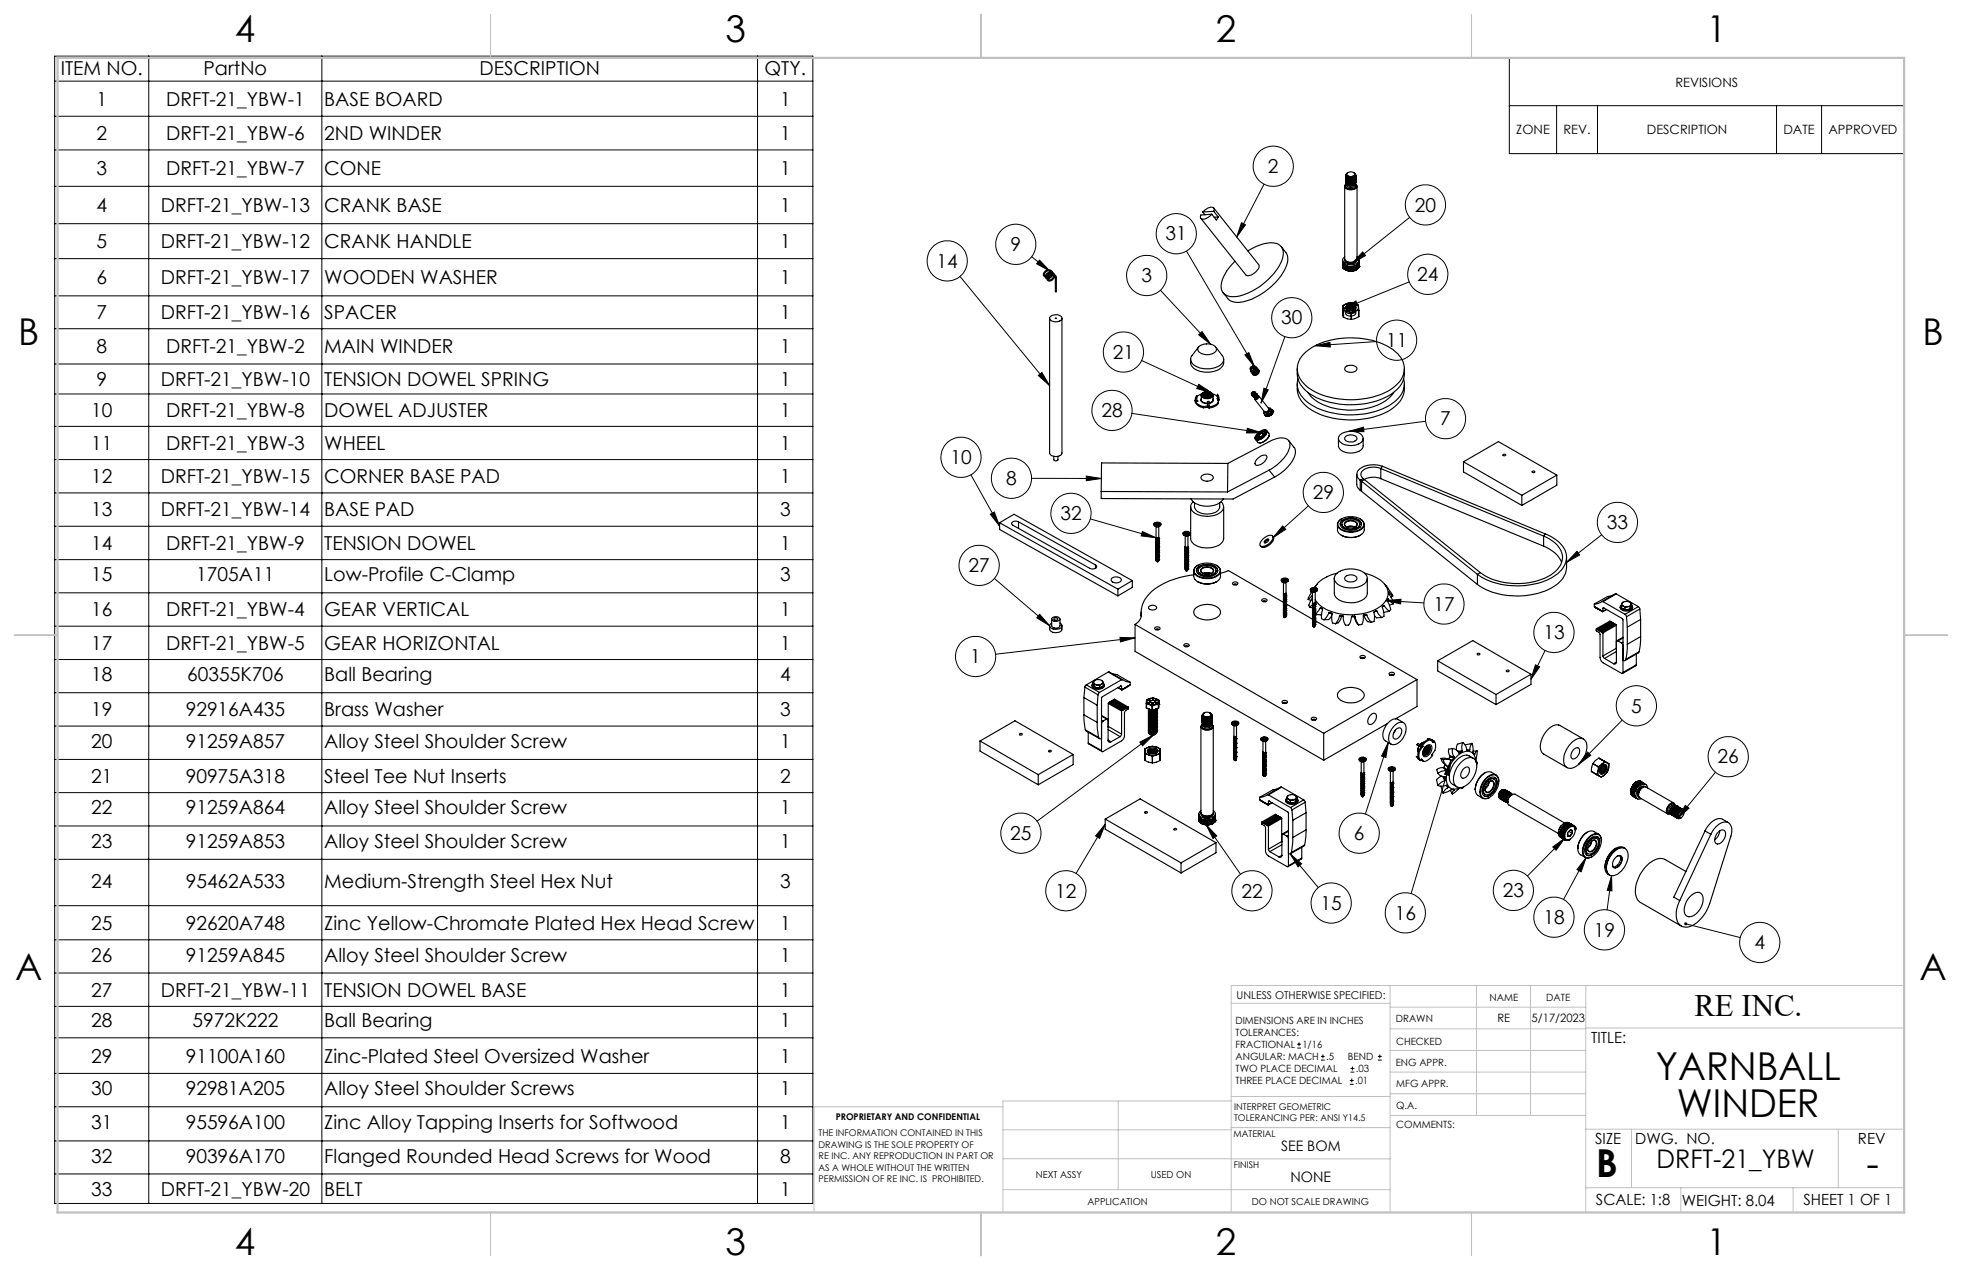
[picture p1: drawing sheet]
<svg xmlns="http://www.w3.org/2000/svg" width="432mm" height="279mm" viewBox="0 0 432 279" stroke-linecap="round" stroke-linejoin="round" font-family="sans-serif">
<defs><g id="words">
<g font-size="8.5">
<text x="364.4" y="237.7">YARNBALL</text>
<text x="369.1" y="245.8">WINDER</text>
<text x="351.3" y="259">B</text>
<text x="410.8" y="258.9">-</text>
</g>
<g font-size="8.1">
<text x="51.7" y="9.3">4</text>
<text x="159.7" y="9.3">3</text>
<text x="267.6" y="9.3">2</text>
<text x="375.6" y="9.3">1</text>
<text x="4" y="76">B</text>
<text x="423.1" y="76">B</text>
<text x="3.3" y="215.7">A</text>
<text x="422.4" y="215.7">A</text>
<text x="51.7" y="276">4</text>
<text x="159.7" y="276">3</text>
<text x="267.6" y="276">2</text>
<text x="375.6" y="276">1</text>
</g>
<text font-size="6.9" x="372.9" y="223.6">RE INC.</text>
<text font-size="5.6" x="364.6" y="257">DRFT-21_YBW</text>
<g font-size="4.2">
<text x="13.4" y="16.6">ITEM NO.</text>
<text x="44.8" y="16.6">PartNo</text>
<text x="105.5" y="16.6">DESCRIPTION</text>
<text x="168.3" y="16.6">QTY.</text>
<text x="21.2" y="23.2">1</text>
<text x="36.5" y="23.2">DRFT-21_YBW-1</text>
<text x="71.4" y="23.2">BASE BOARD</text>
<text x="171.7" y="23.2">1</text>
<text x="21.2" y="30.8">2</text>
<text x="36.5" y="30.8">DRFT-21_YBW-6</text>
<text x="71.4" y="30.8">2ND WINDER</text>
<text x="171.7" y="30.8">1</text>
<text x="21.2" y="38.5">3</text>
<text x="36.5" y="38.5">DRFT-21_YBW-7</text>
<text x="71.4" y="38.5">CONE</text>
<text x="171.7" y="38.5">1</text>
<text x="279.1" y="38.1">2</text>
<text x="21.2" y="46.6">4</text>
<text x="35.4" y="46.6">DRFT-21_YBW-13</text>
<text x="71.4" y="46.6">CRANK BASE</text>
<text x="171.7" y="46.6">1</text>
<text x="311.4" y="46.6">20</text>
<text x="256.5" y="52.9">31</text>
<text x="21.2" y="54.6">5</text>
<text x="35.4" y="54.6">DRFT-21_YBW-12</text>
<text x="71.4" y="54.6">CRANK HANDLE</text>
<text x="171.7" y="54.6">1</text>
<text x="206.1" y="58.9">14</text>
<text x="222.4" y="55.2">9</text>
<text x="21.2" y="62.5">6</text>
<text x="35.4" y="62.5">DRFT-21_YBW-17</text>
<text x="71.4" y="62.5">WOODEN WASHER</text>
<text x="171.7" y="62.5">1</text>
<text x="251.2" y="62.1">3</text>
<text x="311.9" y="61.8">24</text>
<text x="21.2" y="70.2">7</text>
<text x="35.4" y="70.2">DRFT-21_YBW-16</text>
<text x="71.4" y="70.2">SPACER</text>
<text x="171.7" y="70.2">1</text>
<text x="282" y="71.4">30</text>
<text x="21.2" y="77.7">8</text>
<text x="36.5" y="77.7">DRFT-21_YBW-2</text>
<text x="71.4" y="77.7">MAIN WINDER</text>
<text x="171.7" y="77.7">1</text>
<text x="305" y="76.3">11</text>
<text x="244.9" y="78.9">21</text>
<text x="21.2" y="84.9">9</text>
<text x="35.4" y="84.9">DRFT-21_YBW-10</text>
<text x="71.4" y="84.9">TENSION DOWEL SPRING</text>
<text x="171.7" y="84.9">1</text>
<text x="20.1" y="91.8">10</text>
<text x="36.5" y="91.8">DRFT-21_YBW-8</text>
<text x="71.4" y="91.8">DOWEL ADJUSTER</text>
<text x="171.7" y="91.8">1</text>
<text x="242.4" y="91.8">28</text>
<text x="317" y="93.6">7</text>
<text x="20.1" y="99">11</text>
<text x="36.5" y="99">DRFT-21_YBW-3</text>
<text x="71.4" y="99">WHEEL</text>
<text x="171.7" y="99">1</text>
<text x="20.1" y="106.3">12</text>
<text x="35.4" y="106.3">DRFT-21_YBW-15</text>
<text x="71.4" y="106.3">CORNER BASE PAD</text>
<text x="171.7" y="106.3">1</text>
<text x="209.2" y="102.1">10</text>
<text x="221.4" y="106.7">8</text>
<text x="20.1" y="113.6">13</text>
<text x="35.4" y="113.6">DRFT-21_YBW-14</text>
<text x="71.4" y="113.6">BASE PAD</text>
<text x="171.7" y="113.6">3</text>
<text x="288.9" y="109.8">29</text>
<text x="233.4" y="114.4">32</text>
<text x="353.6" y="116.4">33</text>
<text x="20.1" y="121">14</text>
<text x="36.5" y="121">DRFT-21_YBW-9</text>
<text x="71.4" y="121">TENSION DOWEL</text>
<text x="171.7" y="121">1</text>
<text x="213.2" y="125.9">27</text>
<text x="20.1" y="127.9">15</text>
<text x="43.2" y="127.9">1705A11</text>
<text x="71.4" y="127.9">Low-Profile C-Clamp</text>
<text x="171.7" y="127.9">3</text>
<text x="20.1" y="135.6">16</text>
<text x="36.5" y="135.6">DRFT-21_YBW-4</text>
<text x="71.4" y="135.6">GEAR VERTICAL</text>
<text x="171.7" y="135.6">1</text>
<text x="315.5" y="134.4">17</text>
<text x="20.1" y="142.9">17</text>
<text x="36.5" y="142.9">DRFT-21_YBW-5</text>
<text x="71.4" y="142.9">GEAR HORIZONTAL</text>
<text x="171.7" y="142.9">1</text>
<text x="339.7" y="140.6">13</text>
<text x="20.1" y="149.9">18</text>
<text x="41.2" y="149.9">60355K706</text>
<text x="71.4" y="149.9">Ball Bearing</text>
<text x="171.7" y="149.9">4</text>
<text x="213.5" y="145.9">1</text>
<text x="20.1" y="157.6">19</text>
<text x="40.9" y="157.6">92916A435</text>
<text x="71.4" y="157.6">Brass Washer</text>
<text x="171.7" y="157.6">3</text>
<text x="359" y="156.8">5</text>
<text x="20.1" y="164.5">20</text>
<text x="40.9" y="164.5">91259A857</text>
<text x="71.4" y="164.5">Alloy Steel Shoulder Screw</text>
<text x="171.7" y="164.5">1</text>
<text x="378" y="168">26</text>
<text x="20.1" y="172.3">21</text>
<text x="40.9" y="172.3">90975A318</text>
<text x="71.4" y="172.3">Steel Tee Nut Inserts</text>
<text x="171.7" y="172.3">2</text>
<text x="20.1" y="179.2">22</text>
<text x="40.9" y="179.2">91259A864</text>
<text x="71.4" y="179.2">Alloy Steel Shoulder Screw</text>
<text x="171.7" y="179.2">1</text>
<text x="222.4" y="184.8">25</text>
<text x="298" y="184.8">6</text>
<text x="20.1" y="186.5">23</text>
<text x="40.9" y="186.5">91259A853</text>
<text x="71.4" y="186.5">Alloy Steel Shoulder Screw</text>
<text x="171.7" y="186.5">1</text>
<text x="20.1" y="195.3">24</text>
<text x="40.9" y="195.3">95462A533</text>
<text x="71.4" y="195.3">Medium-Strength Steel Hex Nut</text>
<text x="171.7" y="195.3">3</text>
<text x="232.2" y="197.5">12</text>
<text x="273.2" y="197.5">22</text>
<text x="330.7" y="197.4">23</text>
<text x="290.6" y="200.1">15</text>
<text x="307" y="202.3">16</text>
<text x="339.7" y="203.3">18</text>
<text x="20.1" y="204.5">25</text>
<text x="40.9" y="204.5">92620A748</text>
<text x="71.4" y="204.5">Zinc Yellow-Chromate Plated Hex Head Screw</text>
<text x="171.7" y="204.5">1</text>
<text x="350.8" y="206">19</text>
<text x="386.1" y="208.8">4</text>
<text x="20.1" y="211.6">26</text>
<text x="40.9" y="211.6">91259A845</text>
<text x="71.4" y="211.6">Alloy Steel Shoulder Screw</text>
<text x="171.7" y="211.6">1</text>
<text x="20.1" y="219.3">27</text>
<text x="35.4" y="219.3">DRFT-21_YBW-11</text>
<text x="71.4" y="219.3">TENSION DOWEL BASE</text>
<text x="171.7" y="219.3">1</text>
<text x="20.1" y="226">28</text>
<text x="42.4" y="226">5972K222</text>
<text x="71.4" y="226">Ball Bearing</text>
<text x="171.7" y="226">1</text>
<text x="20.1" y="233.8">29</text>
<text x="40.9" y="233.8">91100A160</text>
<text x="71.4" y="233.8">Zinc-Plated Steel Oversized Washer</text>
<text x="171.7" y="233.8">1</text>
<text x="20.1" y="241">30</text>
<text x="40.9" y="241">92981A205</text>
<text x="71.4" y="241">Alloy Steel Shoulder Screws</text>
<text x="171.7" y="241">1</text>
<text x="20.1" y="248.4">31</text>
<text x="40.9" y="248.4">95596A100</text>
<text x="71.4" y="248.4">Zinc Alloy Tapping Inserts for Softwood</text>
<text x="171.7" y="248.4">1</text>
<text x="20.1" y="255.8">32</text>
<text x="40.9" y="255.8">90396A170</text>
<text x="71.4" y="255.8">Flanged Rounded Head Screws for Wood</text>
<text x="171.7" y="255.8">8</text>
<text x="20.1" y="263">33</text>
<text x="35.4" y="263">DRFT-21_YBW-20</text>
<text x="71.4" y="263">BELT</text>
<text x="171.7" y="263">1</text>
</g>
<g font-size="3.4">
<text x="350.2" y="229.5">TITLE:</text>
<text x="351.1" y="251.6">SIZE</text>
<text x="359.9" y="251.6">DWG. NO.</text>
<text x="408.9" y="251.7">REV</text>
<text x="351.2" y="265.2">SCALE: 1:8</text>
<text x="370.1" y="265.3">WEIGHT: 8.04</text>
<text x="396.9" y="265.2">SHEET 1 OF 1</text>
</g>
<g font-size="3.2">
<text x="282" y="253.3">SEE BOM</text>
<text x="284" y="260.1">NONE</text>
</g>
<g font-size="2.8">
<text x="368.7" y="19">REVISIONS</text>
<text x="333.7" y="29.6">ZONE</text>
<text x="344.1" y="29.6">REV.</text>
<text x="362.4" y="29.6">DESCRIPTION</text>
<text x="392.5" y="29.6">DATE</text>
<text x="402.4" y="29.6">APPROVED</text>
</g>
<g font-size="2.5">
<text x="329.6" y="224.8">RE</text>
<text x="337.1" y="224.9">5/17/2023</text>
</g>
<text font-size="2.4" x="272.2" y="219.7">UNLESS OTHERWISE SPECIFIED:</text>
<g font-size="2.2">
<text x="327.8" y="220.1">NAME</text>
<text x="340.3" y="220.2">DATE</text>
<text x="271.9" y="225.3">DIMENSIONS ARE IN INCHES</text>
<text x="271.9" y="227.9">TOLERANCES:</text>
<text x="307.2" y="224.9">DRAWN</text>
<text x="271.9" y="230.6">FRACTIONAL</text>
<text x="271.9" y="233.2">ANGULAR: MACH</text>
<text x="286.6" y="230.6">1/16</text>
<text x="291.9" y="233.2">.5</text>
<text x="296.6" y="233.2">BEND</text>
<text x="307.3" y="229.8">CHECKED</text>
<text x="271.9" y="238.5">THREE PLACE DECIMAL</text>
<text x="271.9" y="235.9">TWO PLACE DECIMAL</text>
<text x="298.2" y="238.5">.01</text>
<text x="298.4" y="235.9">.03</text>
<text x="307.2" y="234.5">ENG APPR.</text>
<text x="307.3" y="239.2">MFG APPR.</text>
<text x="307.3" y="243.9">Q.A.</text>
<text x="307.3" y="248.1">COMMENTS:</text>
</g>
<g font-size="2.1">
<text x="227.9" y="259.2">NEXT ASSY</text>
<text x="253.3" y="259.2">USED ON</text>
<text x="239.3" y="265">APPLICATION</text>
<text x="275.5" y="265.1">DO NOT SCALE DRAWING</text>
</g>
<g font-size="2">
<text x="271.6" y="244.1">INTERPRET GEOMETRIC</text>
<text x="180.2" y="250">THE INFORMATION CONTAINED IN THIS</text>
<text x="183.9" y="246.4">PROPRIETARY AND CONFIDENTIAL</text>
<text x="271.5" y="250.2">MATERIAL</text>
<text x="271.6" y="246.6">TOLERANCING PER: ANSI Y14.5</text>
<text x="180.2" y="252.5">DRAWING IS THE SOLE PROPERTY OF</text>
<text x="180.2" y="255.1">RE INC. ANY REPRODUCTION IN PART OR</text>
<text x="180.2" y="257.6">AS A WHOLE WITHOUT THE WRITTEN</text>
<text x="271.5" y="257">FINISH</text>
<text x="180.2" y="260.1">PERMISSION OF RE INC. IS PROHIBITED.</text>
</g>
</g></defs>
<g fill="none" stroke="#000" stroke-width=".25">
<path d="M296.2 38.6l.3 .4 .6 .2M296.2 38.6h.1M296.2 39.4h.1M296.4 38.9l.7 .3M296.4 38.2l-.2 .3 .2 .4M296.4 38.6a1.29 1.29 0 0 0 1.5 .1M296.4 38.1a1.04 1.04 0 0 1 1.8 .3 1.02 1.02 0 0 1-1.8-.1zM296.7 38l-.4 .3a1.12 1.12 0 0 0 1.6 .4M297.7 39.1h-.9M297.9 38.7l-.8 .4-.7-.2M297.9 38h.1M298 38a.48 .48 0 0 1 .4 .4 .48 .48 0 0 1-.3 .5l-1 .3"/>
<path d="M298.3 38.5l.1 .1a1.32 1.32 0 0 1-2 .6l-.2-.3v-.2M298.4 38.8a1.23 1.23 0 0 1-2 .7l-.2-.5M298.4 39.1a1.16 1.16 0 0 1-1.8 .7l-.4-.2v-.3M298.4 39.4a1.15 1.15 0 0 1-1.8 .7l-.4-.2v-.4M298.4 39.7a1.19 1.19 0 0 1-1.8 .7l-.4-.3v-.3M298.4 39.9a1.15 1.15 0 0 1-1.8 .7l-.4-.2v-.3M298.4 39.8a1.28 1.28 0 0 1-2.2 .1M298.4 39.5a1.27 1.27 0 0 1-2.2 .1M298.4 39.2a1.31 1.31 0 0 1-2.2 .2M298.4 38.9a1.26 1.26 0 0 1-1.1 .8 1.26 1.26 0 0 1-1.1-.6M298.4 38.7a1.29 1.29 0 0 1-2.2 .1M298.4 39.8h.1"/>
<path d="M231.2 59.7l-.2-.1v.3M231.2 59.7v.1M231.4 59.8a.89 .89 0 0 0-1-.1 .89 .89 0 0 0-.5 .9h.1M231.6 59.9a1.02 1.02 0 0 0-1.3-.4 1.02 1.02 0 0 0-.5 1.3l.2 .1M264.3 47.3l2.4-.2a2.3 2.3 0 0 1-2.3 1l-.2-.2zM264.7 46.6l.5 .6M266.7 47.1l1 1.3 .4-.7M267.1 45.8l9.9 12.4a1.05 1.05 0 0 1-.4 1.4 1.96 1.96 0 0 1-2.4 .9l-9.9-12.5M267.1 46.5a.63 .63 0 0 0-.1-.8 .63 .63 0 0 0-.8-.1l-.5 .3-1 .7M267.1 46.5l1 1.2M267.1 46.5l-2.4 .1M268.1 47.7l-.9 .1"/>
<path d="M274.6 55.2a8.3 8.3 0 0 1 6.4-1.6 2.38 2.38 0 0 1 1.3 3.2 14.2 14.2 0 0 1-10.6 8.5 2.42 2.42 0 0 1-2.4-.8 2.42 2.42 0 0 1-.4-2.6 10.7 10.7 0 0 1 2.9-4.4M282 54.3l1 1.2a3.3 3.3 0 0 1-.2 3.8 14.4 14.4 0 0 1-10.1 7.2 2.89 2.89 0 0 1-2.5-.8l-1-1.3M295.5 57.2v1.5M295.5 57.7v.1M295.5 58.6v.1M295.5 57.6v.1M295.5 58.6h.1M295.5 58.7h.1M295.5 58.8h.1M295.5 57.9h.1M295.5 57.9v.9M295.6 58.8v.1"/>
<path d="M295.6 58h.1M295.6 58.8h.1M295.6 58v.9M295.6 58.9v.1M295.6 58.9h.1M295.6 58.1l.1 1M295.6 58.1v.9M295.6 59l.1 .1M295.6 58.1h.1M295.7 59.1h.1M295.7 58.1v.1zM295.7 58.2v.9"/>
<path d="M295.8 58.3l.1 .9M295.8 58.3h.1M295.8 58.3v.8M295.8 59.1l.1 .1M295.9 58.3v.9M295.9 58.3h.1M295.9 59.2l.1 .1M295.9 58.2v.1M295.9 41v15.9a1.56 1.56 0 0 0 2.8 0v-15.9M295.9 57.1a1.3 1.3 0 0 0 2 .8l.5-.3 .2-.5M295.9 56.5a.82 .82 0 0 0-.4 .9 .82 .82 0 0 0 .7 .7 2.29 2.29 0 0 0 2.9-.7v-.4l-.4-.5M296 58.4v.9"/>
<path d="M296 57.2a1.56 1.56 0 0 0 2.6 0M296 59.3h.1M296 58.4h.1M296 59.3l.1 .1M296.1 58.5v.9M296.1 58.5v.8M296.1 59.3v.1M296.1 58.5h.1M296.1 40.6l.2-.1a.61 .61 0 0 0-.3 .6 .61 .61 0 0 0 .6 .5 1.39 1.39 0 0 0 2-.7l-.4-.5a.67 .67 0 0 1 .4 .8 .67 .67 0 0 1-.7 .5 1.4 1.4 0 0 1-2-.7zM296.1 59.4h.1M296.1 59.4a2.52 2.52 0 0 0 2.3 0M296.2 40.2h.1"/>
<path d="M296.2 58.5v-.1l.1 1M296.2 58.5v.9M296.2 59.4h.1M296.2 40.7l.2-.2a.94 .94 0 0 0 .9 .8 .94 .94 0 0 0 .9-.8 .56 .56 0 0 1 .2 .7 .56 .56 0 0 1-.6 .3 1.14 1.14 0 0 1-1.6-.7zM296.3 59.4h.1M296.3 58.5h-.1M296.3 58.6v.8M296.3 57.5h.1a2.01 2.01 0 0 0 1.8 0M296.3 58.6h.1M296.4 59.4l.1 .1M296.5 58.6h.1M296.5 58.6v.9"/>
<path d="M296.5 59.5h.1M296.6 58.6v.9M296.6 59.5h.1M296.6 58.6l.1 .1zM296.7 59.5h.1M296.7 58.6v.9M296.7 58.7h.1M296.7 58.7v.8M296.8 58.6v.1M296.8 59.5l.1 .1M296.8 58.7h.1M296.8 59.5h.1"/>
<path d="M296.8 58.7v.8M296.9 58.7h.1M296.9 58.6v.1M296.9 58.7v.9M296.9 59.6h.1M297.1 58.7h.1M297 58.7v.9M297.1 59.6h.1M297.2 58.7v.9M297.2 59.6h.2M297.2 58.6v.1M297.2 58.7h.1"/>
<path d="M297.4 58.6v.1M297.4 58.7v.9M297.4 58.7h.1M297.4 59.6h.1M297.5 58.7v.9M297.5 58.7h.1M297.5 59.6h.1M297.5 58.6v.1M297.5 58.6v1M297.6 58.6v.1M297.6 59.6h.1M297.6 58.7v.9"/>
<path d="M297.8 59.5l-.1 .1M297.8 58.6v.1M297.8 58.7v.8M297.8 58.7h.1M297.8 59.5h.1M297.9 58.6h.1M297.9 59.5h.1M297.9 58.6v.9M298 59.5h.1M298 58.6h.1M298 40.7h-.1a1.29 1.29 0 0 1-1.3 0M298.1 59.5h.1"/>
<path d="M298.1 58.6h.1M298.1 58.6v.9M298.2 59.4l-.1 .1M298.2 58.6h.1M298.2 58.6v.8M298.3 40.4a1.31 1.31 0 0 1-1.9 .2M298.3 59.4h-.1M298.3 59.4h.1M298.3 58.5v.9M298.3 58.5h.1M298.4 40.1a1.28 1.28 0 0 1-2.2 .1M298.4 40v.1"/>
<path d="M298.4 59.4h.1M298.4 58.5h.1M298.4 59.4h-.1M298.5 58.5l-.1 .9M298.5 58.5v.8M298.5 59.3l-.1 .1M298.5 59.3h.1M298.6 58.4h.1M298.6 59.3h-.1M298.6 59.3l-.2 .1M298.6 58.4v.9M298.7 58.3h.1"/>
<path d="M298.7 59.2l-.1 .1M298.7 58.4v.8M298.7 59.2h.1M298.8 58.3l-.1 .9M298.8 59.2h-.1M298.8 58.3v.9M298.8 59.1v.1M298.8 59.1h.1M298.8 58.2h.1M298.9 58.2l-.1 .9M298.9 58.2v.9M298.9 58.1h.1"/>
<path d="M298.9 58.1v1M299 58h.1M299 58.9l-.1 .1M299 58v.9M299 58.8h.1M299 57.9v1M299.1 57.7h.1M299.1 58.6v.1M299.1 57.7v.1M299.1 58.7h.1M299.1 57.9h-.1M299.1 58.7l-.1 .1"/>
<path d="M299.1 58.6h.1M299.1 57.7v1M299.1 57.2v1.4M230.9 60.1l-.6 .5M231 70v29.7a1.57 1.57 0 0 0 2.7 0v-29.7M231.2 60l-.4 .6-.5 .3M231.2 69.6a1.76 1.76 0 0 1 2.5 .4 1.56 1.56 0 0 1-2.4 .5l-.3-.4zM231.3 60.6l-.6 .5M231.4 60.1v.2M231.6 60.5l-.2 .5-.7 .3M231.7 60.2l-.1 .1M231.8 60.3a.85 .85 0 0 0-1-.1 .85 .85 0 0 0-.4 .9h.1"/>
<path d="M231.8 60.6a.78 .78 0 0 1-.3 .8 .78 .78 0 0 1-.8 0 .82 .82 0 0 1 .6-.8 .82 .82 0 0 1 1 .5M232.1 60.4a1.04 1.04 0 0 0-1.3-.5 1.04 1.04 0 0 0-.7 1.2l.3 .2M232.1 60.7a.93 .93 0 0 1-.5 1 .93 .93 0 0 1-1.1-.2 1.03 1.03 0 0 1 .8-1.2 1.03 1.03 0 0 1 1.2 .7M232.3 61.1v.1M232.3 61.2v3h.2v-3M232.3 61.2h.2M232.5 61v.2M232.5 61l-.2 .1M262 79.1a2.41 2.41 0 0 0 2.5 2.7 4.4 4.4 0 0 0 4.7-1.5l.1-1.2M263.8 76.3l-1.4 1.9a1.56 1.56 0 0 0 1 2.5 5.1 5.1 0 0 0 5.7-.9l.2-.7-.1-.5-1.7-2.3M264.1 76.1a2.75 2.75 0 0 1 3.6 .5 1.3 1.3 0 0 1-1.5 1.4 2 2 0 0 1-2.6-1.2zM287.2 77.6a16.3 16.3 0 0 1 12.7-3.1 12.2 12.2 0 0 1 8.4 4.2 4.5 4.5 0 0 1-1.4 6.4 16.9 16.9 0 0 1-12.9 2.6 11.1 11.1 0 0 1-8-4.6 4.4 4.4 0 0 1 1.2-5.5z"/>
<path d="M295.5 68.7l.1 1M295.5 67.3l.1 .4M295.5 68.7h.1M295.5 67.3v1.4M295.6 67.7l.3 .5 .6 .3M295.6 67.7v.6M295.6 68.3l.1 .1M295.6 69.7l.1 .1M295.6 68.3v1.4M295.7 69.8l1.7 .5M295.7 68.4l.8 .1M295.7 68.4v1.4"/>
<path d="M296.3 67.3a1.49 1.49 0 0 1 2.1 .3 1.33 1.33 0 0 1-2.3 .1zM296.4 67.9v.1M296.4 66.8a.97 .97 0 0 0-.8 .9M296.4 66.8l-.9 .5M296.4 67.8l.5-.2a1.19 1.19 0 0 1 1.3 .4 1.17 1.17 0 0 0-1.8 0zM296.5 68.5l.9 .4M296.7 67.1l.4-.1a1.14 1.14 0 0 1 1.3 .8l-.4 .4-.3-.3a1.14 1.14 0 0 0-1.2 .2 1.25 1.25 0 0 1 1.6 0M296.7 67.1h.3a1.1 1.1 0 0 1 1.1 .5M296.7 67.1h.2a1.4 1.4 0 0 1 1.4 .4M296.9 68.1l-.7 .8a1.23 1.23 0 0 0 1.1 .7 1.23 1.23 0 0 0 1.1-.7 1.28 1.28 0 0 0-1.7-.7l.6-.1 .6 .1M296.9 67.6l-.7 .7a1.23 1.23 0 0 0 1.1 .8 1.23 1.23 0 0 0 1.1-.8 1.33 1.33 0 0 0-2.1-.5M297.4 68.9h.1"/>
<path d="M297.4 70.3h.1M297.4 68.9v1.4M297.6 67.3l.5 .3M297.6 67.3h-.5a.59 .59 0 0 0-.7 .7l.1 .1M297.6 67.3l.4 .2 .2 .4M298.1 66.7l-.9-.1-.8 .2M298.1 66.7a1.2 1.2 0 0 1 .9 .9M298.1 66.7l.8 .4 .1 .5M298.1 66.7l-1-.1-.7 .2M298.1 67.6v.5M298.2 68.4l-.8 .5M298.2 68.4l-.8 .2-.9-.1"/>
<path d="M299 67.6a.91 .91 0 0 1-.8 .8M299 67.6v.6M299 69.7l-1.6 .6M299 69.6h.1M299 68.2l-.8 .2M299 68.2v1.5M263 88.1l.1 .4M263 88.1l.1 .2M263.1 88.3a2.25 2.25 0 0 0 1.7 1.1M263.1 88.5a2.18 2.18 0 0 0 1.7 1.2M263.1 88.3v.2M263.4 88.2h.1"/>
<path d="M263.4 87.2l-.3 1.1M263.4 87.2l-.1-.2-.3 1.1M263.4 88.2l-.3 .1M263.4 87.2v1M264.4 87.7a.73 .73 0 0 0 .7 1l.6 .1M264.4 87a1.56 1.56 0 0 0 2.5 .1l.1-.1M264.4 86.9v1.1a1.28 1.28 0 0 0 1.3 .7M264.4 86.7l-1 .5M264.5 86.7a1.49 1.49 0 0 1 2.4 .2 1.37 1.37 0 0 1-2.5-.1zM264.6 86.6a1.34 1.34 0 0 1 2.2 .4 1.43 1.43 0 0 1-2.3-.1zM264.6 86.7a1.39 1.39 0 0 1 2.1 .2 1.08 1.08 0 0 1-1.8 .4l-.3-.2zM264.8 87.1a1.05 1.05 0 0 1 1.8 .1"/>
<path d="M264.8 87.2a1.21 1.21 0 0 1 1.7 0M264.8 89.4v.3M264.8 89.4l.9-.1 .1 .2M265.3 85.7l-.1 .5M265.3 85.7h.3v.5M265.3 85.7v.5M265.3 87.5h.8M265.6 86.2a1.17 1.17 0 0 0-1.2 .7M265.6 86.2a1.05 1.05 0 0 1 1.3 .8M265.7 88.3l.1 1.2M265.7 88.3h.4v1.2M265.7 88.3l.1 1.3"/>
<path d="M265.8 89.5l.3 .2M265.8 89.5h.3M265.8 89.6l-1 .1M266.1 89.5v.2M266.1 89.3l.1 .2M266.1 89.5h.1M266.2 87.4h-1.1l.5-.1 .7 .1M266.4 87.3l-.7-.2-.8 .2 .9-.2 .5 .3M266.6 87.2a1.03 1.03 0 0 0-.9-.6 1.03 1.03 0 0 0-.9 .5l.1 .2M266.9 86.7l1 .5M267 87l-.1 1.2-.8 .5M267 87.7a.82 .82 0 0 1-.9 1.1"/>
<path d="M267.9 87.8h.1M267.9 86.7l.4 1.2M267.9 86.7l.3 .7M267.9 87.7v.1M267.9 87.8l.2 .7M267.9 86.7l.1 1.3M268.1 88.5a2.65 2.65 0 0 1-1.9 1M268.1 88.5v.3a2.82 2.82 0 0 1-2 .9M268.3 87.9v.2h-.3M268.3 87.9h-.3M275.1 81.2l.5 .4M275.3 81l.1 .2"/>
<path d="M275.3 81l.1 .1M275.3 81.5l-.1 .2 .4 .1M275.4 80.8l.4-.2a.43 .43 0 0 1-.1 .4 .43 .43 0 0 1-.5 .1zM275.4 80.6l.5-.1a.57 .57 0 0 1-.8 .6zM275.4 81.8v.2l.3 .1M275.4 86.8h.1M275.5 86.4l.4-.3a.27 .27 0 0 1-.1 .4 .27 .27 0 0 1-.4 0zM275.5 86.9h.1M275.6 81.8h.1M275.6 81.8h.2M275.6 81.6v.2M275.6 82.1v.1l.3 .1"/>
<path d="M275.7 87.1h.1M275.7 82l.2 .1M275.8 87.2h.1M275.8 81.8l-.1 .3M275.8 82.3v.2h.3M275.8 87.2v.1M275.9 80.6a.49 .49 0 0 0-.6 .6M275.9 80.8l-.5 .4M275.9 80.8a.34 .34 0 0 0-.4-.1 .34 .34 0 0 0-.1 .5M275.9 80.8h-.3l-.3 .2M275.9 80.8l-.5 .1v.2M275.9 86.1l.2 .2"/>
<path d="M275.9 87.3v.1M275.9 82.3h.1M275.9 82.3h.2M275.9 82.1v.2M275.9 82.1l.1 .1-.1 .1M276 80.5l.2 .4M276 86.1l.1 .2M276 86.1h-.1a.34 .34 0 0 1-.1 .4 .34 .34 0 0 1-.4 .1v-.1M276 86.1a.44 .44 0 0 1-.1 .6 .44 .44 0 0 1-.5 .1M276 86.3l-.4 .4M276 80.5v.1M276 80.5l.4 .1v.3"/>
<path d="M276.1 82.3v.2M276.1 86.3a.51 .51 0 0 1-.7 .4M276.1 86.3a.48 .48 0 0 1-.6 .5M276.1 87.8l2.2 2.9 .5-.1M276.1 87.6v.1M276.2 86.3h.1M276.2 81.1l.2-.1-.7 .7zM276.2 86.3a.55 .55 0 0 1-.6 .6M276.2 86.4a.43 .43 0 0 1-.1 .4 .43 .43 0 0 1-.5 .1M276.2 87.6h.1M276.2 86.4a.51 .51 0 0 1-.6 .6M276.2 86.4h.1"/>
<path d="M276.3 86.5a.43 .43 0 0 1-.2 .4 .43 .43 0 0 1-.4 .1M276.3 81.4l.3-.1-.7 .7v-.3zM276.3 86.5a.45 .45 0 0 1-.1 .5 .45 .45 0 0 1-.5 .1M276.3 86.5a.55 .55 0 0 1-.6 .6M276.3 86.5h.1M276.4 81h.1M276.4 86.6h.1M276.4 81.1h.2M276.4 81.1l.1 .1 .1-.1M276.4 86.6a.55 .55 0 0 1-.6 .6M276.4 81v.1M276.4 80.9h-.2"/>
<path d="M276.4 80.9l-.1 .1-.1-.1M276.4 80.8l.2 .3M276.4 86.6a.49 .49 0 0 1-.6 .6M276.5 86.7h.1M276.5 86.7a.55 .55 0 0 1-.7 .6M276.5 81.6l.3-.1-.7 .7zM276.5 86.7a.43 .43 0 0 1-.1 .5 .43 .43 0 0 1-.5 .1M276.5 86.8h.1M276.5 86.8a.51 .51 0 0 1-.6 .5M276.6 81.2v.2M276.6 86.9a.5 .5 0 0 1-.6 .5M276.6 81.4h.3"/>
<path d="M276.6 81l.3 .4M276.6 95.5a1.9 1.9 0 0 1 2.1-.8 1.2 1.2 0 0 1-.7 1.5 1.05 1.05 0 0 1-1.8 .2zM276.7 87.1h.2a.54 .54 0 0 1-.2 .6 .54 .54 0 0 1-.6 0l.1-.2M276.7 87.2h.1M276.7 87.2l-.1-.2-.1 .3-.4 .2 .1 .1M276.7 87.2l.1-.1a.38 .38 0 0 1-.1 .5 .38 .38 0 0 1-.5 0M276.7 87.2l-.1 .3-.4 .1M276.8 96.3h.1M276.8 81.8h.2l-.7 .7v-.2zM276.8 81.4h.1M276.8 81.4v.2M276.8 87.1h.1a.4 .4 0 0 1 .1 .5 .4 .4 0 0 1-.4 .2l-.4 .1-.1-.2"/>
<path d="M276.9 81.2l.2 .4M276.9 95.5a1.11 1.11 0 0 1 1.6-.5 1.66 1.66 0 0 1-1.8 1.4l-.2-.3zM277 81.7a.68 .68 0 0 1-.2 .7 .68 .68 0 0 1-.7 .1M277 87.1l2.3 2.8v.3l-.5 .4M277.1 81.6h-.3M277.1 81.6l-.2 .1-.1-.1M277.1 95.4a.75 .75 0 0 1 1.2-.2 1.4 1.4 0 0 1-1.6 1.1v-.3zM277.1 95.6a.59 .59 0 0 1 .9-.2 .71 .71 0 0 1-1 .6zM278 95.5a.41 .41 0 0 0-.4-.2 .41 .41 0 0 0-.4 .3l-.1 .2v.2l.1 .1M278.2 91l.4 .5M278.2 95.5a1.2 1.2 0 0 1-1.4 .8M278.3 95l-.1 .5"/>
<path d="M278.3 94.5h.1M278.3 94.5a.6 .6 0 0 1 .6 .5 .6 .6 0 0 1-.3 .7 1.91 1.91 0 0 1-2.3 1v-.6M278.4 91.3h.1M278.4 91.3l.3 .3M278.4 91.3l.2 .2M278.4 95a1.54 1.54 0 0 0-1.9 1.2l.1 .2M278.5 91.3l.1 .1M278.5 91.3l.2 .3M278.5 90.7h.1M278.6 91.4l.2 .2M278.6 91.4h.1M278.6 91.5h.1"/>
<path d="M278.7 91.6h.1M278.7 91.4h.1M278.7 91.4l.2 .2M278.8 91.6h.1M278.8 94.7l.5 .7-.1 .7M278.8 91.4l.2 .2M278.8 91.3v.1M278.8 90.6l-.2 .1M278.8 91.3l.3 .3M278.9 91.3l.2 .3M278.9 91.6h.1M278.9 91.3h.1"/>
<path d="M279 91.3l.2 .2M279 91.6h.1M279 91.6h-.3M279 91.3l.3 .2M279.1 91.6h.1M279.1 89.8a.4 .4 0 0 1 .6 .2 .4 .4 0 0 1-.3 .5 .77 .77 0 0 1-1.3 .3l.1-.3M279.1 91.2l-.1 .1M279.1 91.2l.2 .3M279.2 91.2l.2 .3M279.2 91.5h.1M279.2 91.2h-.1M279.2 96.1a2.12 2.12 0 0 1-2.4 1.2l-.5-.6"/>
<path d="M279.2 96.1a2.57 2.57 0 0 1-2 1.3M279.2 91.2l.2 .2M279.2 91.5l-.1 .1M279.3 90.2l-.4 .5h-.3M279.3 91.5h.1M279.3 91.2l.2 .2M279.3 91.2h-.1M279.3 90.1l-.5 .5M279.3 90.1h.1M279.3 91.1l.3 .2zM279.3 95.8l-.1 .3M279.4 91.4h.1"/>
<path d="M279.4 91.5h-.1M279.4 91.4v.1M279.4 91l.2 .3M279.5 91l.1 .3M279.5 91.4h.1M279.5 90.9v.1M279.5 90.9l.3 .3M279.5 90.9l.2 .3M279.5 90.9h.1M279.5 91.3v.1M279.6 91.3h.1M279.6 90.9l.2 .3"/>
<path d="M279.6 90.8v.1M279.6 89.8l.3 .3M279.6 90.8l.2 .3M279.6 90.8h.1M279.6 90.8l.3 .3M279.7 90.8l.2 .2M279.7 91.3h-.1M279.7 91.2v.1M279.7 90.8l.2 .3M279.7 90.7v.1M279.7 90.7l.2 .3M279.8 90.7h-.1"/>
<path d="M279.8 91.2h.1M279.8 90.7l.2 .2M279.8 90.7l.1 .2M279.8 90.6l.2 .3M279.8 90.6v.1M279.8 91.2h-.1M279.8 90.6h.1M279.8 91.1h.1M279.8 90.6l.2 .2M279.8 91.1v.1M279.9 90.1h.1M279.9 90.1v.1"/>
<path d="M279.9 90.5h.1M279.9 90.5l-.1 .1M279.9 91v.1M279.9 90.1l.2 .4M279.9 90.5l.2 .2M279.9 90.5l.1 .3M279.9 91.1h-.1M279.9 90.2v.1M279.9 90.3v.1M279.9 90.4v.1M279.9 91h.1M279.9 90.2l.2 .4"/>
<path d="M279.9 90.2l.2 .3M279.9 90.3l.2 .3M279.9 90.4l.2 .2M279.9 90.4l.2 .3M280 90.9h-.1M280 90.9l-.1 .1M280 90.8h.1M280 90.9h.1M280 90.8v.1M280 90.4h.1M280 90.8a1.47 1.47 0 0 1-1.1 .8M280.1 90.4h.1"/>
<path d="M280.1 90.6v.1M280.1 90.7h.1M280.1 90.4v.1M280.1 90.7l-.1 .1M280.1 90.5h.1M280.1 90.5v.1M280.1 90.6h.1M283.6 96.9l1.2 1.5a2.82 2.82 0 0 1-.5 3.2 10.2 10.2 0 0 1-3.8 3.4M285.5 81.1a5.9 5.9 0 0 0 3.8 6.1 18.2 18.2 0 0 0 17.2-.7 5.4 5.4 0 0 0 2.6-5.4M285.5 84.5a5.9 5.9 0 0 0 3.8 6.1 18.1 18.1 0 0 0 17.2-.7 5.4 5.4 0 0 0 2.6-5.4M285.6 83.4a5 5 0 0 0 2.6 5.4 18 18 0 0 0 18.3-.1 4.9 4.9 0 0 0 2.4-5.3M287.8 86.3a9 9 0 0 0 6.5 3.7 14.5 14.5 0 0 0 11.3-2.3l1.1-1.4"/>
<path d="M294.6 96.4v1.7a2.37 2.37 0 0 0 2.7 1.6 2.36 2.36 0 0 0 2.7-1.6v-1.7M294.9 95.7a3.8 3.8 0 0 1 4.9 .2 1.3 1.3 0 0 1-1.1 1.9 3.5 3.5 0 0 1-4.1-1v-.6zM296.2 80.6a1.68 1.68 0 0 1 2.4 .4 1.46 1.46 0 0 1-2.2 .7 .59 .59 0 0 1-.4-.4 .59 .59 0 0 1 .2-.7zM296.2 96a1.73 1.73 0 0 1 2.4 .4 1.46 1.46 0 0 1-2.2 .7 .62 .62 0 0 1-.4-.5 .62 .62 0 0 1 .2-.6zM220 115l26 14.6M220 115l3.2-1.9 26 14.6M220 115v1.5l26 14.6M224.2 114.8a.91 .91 0 0 0-1.5 .5l17.1 9.7a.95 .95 0 0 0 1.5-.5l-.2-.2M224.2 114.8l16.9 9.5M224.2 114.8v1.4M231.9 100.4v.7a.55 .55 0 0 0 .9 0v-.7M242.4 108.1l27.8 .1"/>
<path d="M254.1 115.1h-.1a.55 .55 0 0 0 .1 .6 .55 .55 0 0 0 .6 .2 .56 .56 0 0 0 .6-.2 .56 .56 0 0 0 .1-.6M254.1 115.1a.95 .95 0 0 1 1.4 .2 .89 .89 0 0 1-1.5 0zM254.3 115.1a.51 .51 0 0 1 .5-.1 .51 .51 0 0 1 .4 .4 .5 .5 0 0 1-.6 .2 .5 .5 0 0 1-.3-.5zM254.4 118.3h.1M254.4 119.7h.1M254.4 119.1h.1M254.4 118.7h.1M254.4 118.3l.1 .1zM254.4 118.3l.1 .1M254.4 118.3l.3 .1M254.4 115.9v2.4M254.5 115.1a.3 .3 0 0 1 .3-.1 .3 .3 0 0 1 .2 .3 .28 .28 0 0 1-.3 .1 .28 .28 0 0 1-.2-.3z"/>
<path d="M254.5 118.4v.1M254.5 115.2l.3 .1M254.5 115.2h.1M254.5 118.6h.1M254.5 115.9h.4M254.5 118.4h.2M254.5 118.8h.1M254.5 119h.1M254.5 119.4h.1M254.5 119.8h.1M254.5 120h.1M254.6 115.1h.1"/>
<path d="M254.6 115.1l-.1 .1M254.6 115.1v.2M254.7 115.1h.1M254.7 115.1v.2M254.8 115.1h.1M254.8 115.1v.2M254.9 115.3h-.1M254.9 115.3h.1M254.9 115.1v.2M254.9 118.5l-.4 .1M254.9 118.7l-.2 .2-.2-.1M254.9 118.9l-.2 .2-.2-.1"/>
<path d="M254.9 119.1l-.2 .2-.2-.1M254.9 119.3l-.2 .2-.2-.1M254.9 119.5l-.2 .2-.2-.1M254.9 119.7l-.2 .2-.2-.1M254.9 119.9l-.2 .2-.2-.1M254.9 115.1v.1M255 119.9l-.2 .3-.3-.1v-.2M255 119.7l-.2 .2-.2 .1-.2-.1 .1-.1M255 119.5l-.2 .3-.3-.1v-.1M255 119.3v.2l-.3 .1-.3-.1 .1-.1M255 119.1l-.2 .3-.3-.1v-.1M255 118.9l-.2 .3-.3-.1v-.1"/>
<path d="M255 118.7l-.2 .3h-.2l-.2-.1 .1-.1M255 118.5l-.2 .3-.3-.1v-.1M255 118.3v.2l-.3 .1-.3-.1 .1-.1M255 118.4l-.2 .2-.4-.1M255 118.6h.1M255 118.7l-.2 .3-.4-.1M255 119.2h.1M255 119.3l-.2 .3-.4-.1M255 119.6h.1M255 119.7l-.2 .3-.4-.2M255 115.9v2.4l-.3 .1M255 118.3l-.2 .2h-.3"/>
<path d="M255 119.9l-.3 .3-.3-.1M255 119.6l-.1 .2-.5-.1M255 119.2l-.3 .2-.3-.2M255 119l-.3 .2-.3-.1M255 118.6l-.2 .2-.4-.1M260.5 117.1a.5 .5 0 0 0-.1 .6 .5 .5 0 0 0 .6 .2M260.5 117.1a.88 .88 0 0 1 1.4 .3 .84 .84 0 0 1-.8 .4 .84 .84 0 0 1-.7-.6zM260.6 117.3a.49 .49 0 0 0 .5 .3 .49 .49 0 0 0 .5-.4 .57 .57 0 0 0-.9 .1M260.8 117.9v2.4M260.9 117.1a.27 .27 0 0 1 .3-.1 .27 .27 0 0 1 .2 .3 .26 .26 0 0 1-.4 .1 .26 .26 0 0 1-.1-.3zM260.9 117.2h.1M260.9 117.2v.1"/>
<path d="M260.9 117.9h.4M260.9 117.3h.1M261 117.3h.1M261.1 117.1h.1M261.1 117.1l-.2 .1M261.1 117.1v.2M261.1 117.1h.2M261.3 117.1h.1M261.3 117.1v.2M261.3 117.1l.1 .1M261.3 117.3h.1M261.3 117.3h-.4"/>
<path d="M261.4 117.2v.1M261.4 117.9l-.1 2.5M261.8 117.1a.54 .54 0 0 1 0 .7 .54 .54 0 0 1-.6 .1h-.2M262 111.5v7a2.77 2.77 0 0 0 3 2 4.2 4.2 0 0 0 4.2-1.6l.1-7.4M262.1 109.7a4.4 4.4 0 0 0 4.6 1.6 3.3 3.3 0 0 0 2.5-1.6M262.6 110.4a1.56 1.56 0 0 0 .7 2.7 5.2 5.2 0 0 0 5.7-.8 1.4 1.4 0 0 0-.3-1.9M262.9 110.6v.9a2.46 2.46 0 0 0 2.7 1.6 2.65 2.65 0 0 0 2.8-1.5v-1M264.4 104.8a1.8 1.8 0 0 1 2.6 .1 1.41 1.41 0 0 1-2.1 .8l-.5-.3zM270.2 102l9.2-4.8a4.1 4.1 0 0 1 4-.5 2.35 2.35 0 0 1 0 3 10.6 10.6 0 0 1-4.1 3.7M270.2 102v6.2M270.2 102l-27.8-.2v6.3M276.7 101a1.6 1.6 0 0 1 2.1-.7 2.16 2.16 0 0 1-2.3 2.1 .7 .7 0 0 1 0-1.2z"/>
<path d="M278.1 118.5a1.61 1.61 0 0 1 2-.5 2.28 2.28 0 0 1-1.9 2.2 .63 .63 0 0 1-.9-.2 .63 .63 0 0 1 .2-.9zM278.4 118.9a.44 .44 0 0 1 .4-.4 .44 .44 0 0 1 .4 .3 .63 .63 0 0 1-1 .5zM279.2 118.7l-.5 .3-.3 .4M279.3 103.4l1.2 1.6M279.3 103.4l-9.1 4.8M280.1 117.9a1.21 1.21 0 0 1-.6 1.8 1.66 1.66 0 0 1-2 .6l-.1-.2M280.5 105l-9.1 4.8-29-.1v-1.6M294.4 115.4v1.2a2.55 2.55 0 0 0 2.8 1.7 2.64 2.64 0 0 0 3-1.7v-1.2M294.7 114.5a3.9 3.9 0 0 1 5.4 .4 1.5 1.5 0 0 1-1.5 1.9 3.6 3.6 0 0 1-4.1-1.2l-.1-.4zM295 115.3a2.23 2.23 0 0 1 2.7-1.3 1.83 1.83 0 0 1 1.9 1.3M295.2 117.8a4.6 4.6 0 0 0 4.2 0M295.3 114.2a1.31 1.31 0 0 0-.9 1.3 1.31 1.31 0 0 0 1.1 1.2 4.3 4.3 0 0 0 4.5-.6 1.28 1.28 0 0 0-.7-1.9"/>
<path d="M295.3 114.6a3.1 3.1 0 0 1 4.3 .4 1.33 1.33 0 0 1-1.3 1.6 2.87 2.87 0 0 1-3.3-1v-.4zM295.3 115.3a2.23 2.23 0 0 0 3.3 .9l.5-.4 .2-.5M295.5 114.8a2.71 2.71 0 0 1 3.7 .2 1.26 1.26 0 0 1-1.5 1.4 1.76 1.76 0 0 1-2.4-1.3zM296 115a1.89 1.89 0 0 1 2.7 .1 1.17 1.17 0 0 1-1.6 1 1 1 0 0 1-1.2-1zM296.3 115.9a.61 .61 0 0 1-.4-.6 .61 .61 0 0 1 .6-.5 1.68 1.68 0 0 1 2.2 .6l-.4 .5M296.4 116a2.08 2.08 0 0 1 1.8 0 2.47 2.47 0 0 0-1.8 0zM298.6 104.4l.1 2.6 .7 .9M299.4 105.7l.2 .2M299.4 107.9l.2 .2M299.4 105.7v2.2M299.6 105.9v2.2M299.6 105.9l25.6 20.5"/>
<path d="M299.6 108.1l25.6 20.5M300 105.3l-.6 .4M300 105.3l.3 .2M300.3 105.5l-.7 .4M300.3 105.5l25.5 20.5M303.9 103.1a3.5 3.5 0 0 0-4.3 .9l-.1 .7 .5 .6M303.9 105.3a4.3 4.3 0 0 0-3.7 .2M303.9 103.1l35.8 14.8M303.9 105.3l35.8 14.9M303.9 103.1v2.2M304.3 102.6a4.9 4.9 0 0 0-5.6 1.2 1.45 1.45 0 0 0 .7 1.9M304.3 102.6l-.4 .5"/>
<path d="M304.3 102.6l35.8 14.9M322.1 101.6l12.8 7.4M322.1 101.6l7.7-4.4 12.8 7.3M322.1 101.6v2.2l12.8 7.4M330.8 100a.28 .28 0 0 1 .3-.1 .28 .28 0 0 1 .2 .3l-.4 .1zM334.9 109v2.2M337.2 103.7a.29 .29 0 0 1 .3-.1 .29 .29 0 0 1 .2 .3h-.4zM339.7 117.9a5.8 5.8 0 0 1 4.2 4.7 5.6 5.6 0 0 1-4 4.6 15.4 15.4 0 0 1-13.7-.9l-.4-.3M339.7 117.9v2.3M340.1 117.5a6.4 6.4 0 0 1 4.7 5.1 5.4 5.4 0 0 1-3.4 4.5 16.9 16.9 0 0 1-15.8-.4l-.4-.3M340.1 117.5l-.4 .4M342.6 104.5l-7.7 4.5"/>
<path d="M342.6 104.5v2.3l-7.7 4.4M231 137.7v.7a1.58 1.58 0 0 0 2.7 .1v-.8M231.5 136.2v1.5a1.06 1.06 0 0 0 1.8 0v-1.5M231.5 137.1a.68 .68 0 0 0-.5 .8 .68 .68 0 0 0 .8 .5 1.37 1.37 0 0 0 1.9-.9l-.4-.4M231.5 136a1.06 1.06 0 0 1 1.8 .2 1.05 1.05 0 0 1-1.8-.1zM232 136a.51 .51 0 0 1 .8 .2 .42 .42 0 0 1-.5 .3 .42 .42 0 0 1-.3-.5zM241.1 124.3v.7M244.7 127.2a1.42 1.42 0 0 1 2.1 .4 1.27 1.27 0 0 1-2.3-.1zM246 129.6v1.5M249.2 127.7l-3.2 1.9M249.2 127.7v1.5l-3.2 1.9M249.8 137.4l41.5 23.9"/>
<path d="M249.8 137.4v5.9l41.5 24M251.1 134.7v.9M252.8 133.5a1.04 1.04 0 0 1 1.8 .3 1.11 1.11 0 0 1-1.8-.1zM254.2 138a.56 .56 0 0 1 .7-.2 .56 .56 0 0 1 .3 .6 .58 .58 0 0 1-.6 .3 .58 .58 0 0 1-.4-.6zM254.4 138.5a.36 .36 0 0 1 .6 0M254.4 123h.1M254.4 122.6h.1M254.4 122h.1M254.4 121.6h.1M254.4 121h.1M254.4 120.6h.1M254.4 120.1h.1"/>
<path d="M254.4 123.2l.3 .2 .2-.1M254.5 123.1v.2h.4M254.5 123.4l.2 .1M254.6 123.2h.1M254.5 120.2h.1M254.5 120.4h.1M254.5 120.8h.1M254.5 121h.1M254.5 121.1v.1M254.5 121.4h.1M254.5 121.5v.1M254.5 121.7v.1"/>
<path d="M254.5 122h.1M254.5 122.1v.1M254.5 122.3v.1M254.5 122.5v.1M254.5 122.7v.1M254.6 123.3l-.1 .1M254.6 123.5h.1M254.7 123.5h.1M254.8 123.5h.1M254.8 123.2l.1 .1M254.8 123.2h-.2M254.8 123.5h-.1"/>
<path d="M254.9 120.1l-.2 .2-.2-.1M254.9 120.3l-.2 .2-.2-.1M254.9 120.5l-.2 .1-.2-.1M254.9 120.7l-.2 .2-.2-.1M254.9 120.9l-.2 .2-.2-.1M254.9 121.1l-.2 .1h-.2M254.9 121.3l-.2 .2-.2-.1M254.9 121.5l-.4 .1M254.9 121.7l-.2 .1h-.2M254.9 121.9l-.2 .2-.2-.1M254.9 122.1l-.2 .1h-.2M254.9 122.3l-.2 .1h-.2"/>
<path d="M254.9 122.5l-.4 .1M254.9 122.7l-.2 .1h-.2M254.9 122.9l-.2 .1-.2-.1M254.9 123.1l-.1 .1M254.9 123.3h.1M255 123.2l-.3 .3-.2-.1M255 123l-.1 .3M255 122.8v.2l-.2 .1h-.3v-.2M255 122.6l-.2 .3h-.2l-.2-.1 .1-.1M255 122.4l-.2 .3h-.3v-.2M255 122.2l-.2 .3h-.3v-.2M255 122l-.2 .3h-.3v-.2"/>
<path d="M255 121.8l-.2 .3h-.3v-.2M255 121.6l-.2 .3-.2 .1-.2-.2 .1-.1M255 121.4l-.2 .3h-.3v-.2M255 121.2v.2l-.3 .2-.3-.1 .1-.1M255 121l-.2 .4-.3-.1v-.2M255 120.9l-.2 .2h-.3v-.2M255 120.6l-.2 .3-.2 .1-.2-.1 .1-.1M255 120.4l-.2 .4-.3-.1v-.2M255 120.3v.1l-.3 .2-.3-.1 .1-.1M255 120.1l-.2 .3-.3-.1v-.1M255 123.3l-.3 .2M255 120.2h.1"/>
<path d="M255 120.3l-.2 .3-.4-.2M255 120.5h.1M255 120.7l-.2 .3-.4-.2M255 121.1h.1M255 121.3l-.2 .3-.4-.2M255 121.5h.1M255 121.7l-.2 .3-.4-.2M255 122.1h.1M255 122.3l-.3 .3-.3-.2M255 122.5h.1M255 122.7l-.2 .2-.4-.1M255 123.1h.1"/>
<path d="M255 123.1l-.1 .2M255 122.9l-.2 .3-.4-.2M255 122.5l-.3 .3-.3-.2M255 122.1l-.3 .3-.3-.2M255 121.9l-.2 .3-.4-.2M255 121.5l-.3 .3-.3-.2M255 121.1l-.4 .3-.2-.2M255 120.9l-.2 .3-.4-.2M255 120.5l-.3 .3-.3-.2M255 120.2l-.4 .2-.2-.2M255 122.9h.1M260.8 125.1h.1"/>
<path d="M260.8 124.7h.1M260.8 124.1h.1M260.8 123.7h.1M260.8 123.1h.1M260.8 122.7h.1M260.8 122.1h.1M260.8 121.7h.1M260.8 121.1h.1M260.8 120.7h.1M260.8 120.3l.3 .1zM260.8 120.3l.5 .1M260.9 120.3l.2 .1"/>
<path d="M260.9 125.2l-.1 .1 .3 .1 .3-.2M260.9 125.2l.2 .1M260.9 122v.1M260.9 123h.1M260.9 123.4h.1M260.9 124h.1M260.9 124.4h.1M260.9 124.8h.1M260.9 125h.1M260.9 125.2h.1M261 125.4v.1M261 125.5l.2 .1"/>
<path d="M261 125.4h.1M261.1 125.6h.1M261.2 125.6h-.1M261.2 125.5h.1M261.3 120.4h-.2M261.3 120.6l-.1 .1-.3-.1M261.3 120.8l-.1 .1-.3-.1M261.3 121l-.2 .1-.2-.1M261.3 121.1l-.1 .2-.3-.1M261.3 121.4l-.1 .1-.3-.1M261.3 121.6l-.1 .1-.3-.1M261.3 121.7l-.1 .2-.3-.1"/>
<path d="M261.3 122l-.4 .1M261.3 122.1l-.1 .2-.3-.1M261.3 122.4l-.1 .1-.3-.1M261.3 122.6l-.1 .1-.3-.1M261.3 122.7l-.1 .2-.3-.1M261.3 122.9l-.4 .1M261.3 123.1l-.1 .2-.3-.1M261.3 123.3l-.1 .2-.3-.1M261.3 123.5l-.1 .2-.3-.1M261.3 123.7l-.1 .2-.3-.1M261.3 123.9l-.4 .1M261.3 124.1l-.1 .2-.3-.1"/>
<path d="M261.3 124.3l-.4 .1M261.3 124.5l-.1 .2-.3-.1M261.3 124.7l-.1 .2-.3-.1M261.3 124.9l-.4 .1M261.4 125.3l-.1 .2h-.3M261.4 125.1v.1M261.4 124.8v.3l-.2 .1-.3-.1v-.1M261.4 124.7l-.1 .3h-.4v-.2M261.4 124.5l-.2 .3-.3-.1v-.1M261.4 124.3l-.2 .3h-.3v-.2M261.4 124.1l-.1 .3a.22 .22 0 0 1-.3 0 .22 .22 0 0 1-.1-.2M261.4 123.9v.2l-.2 .1-.3-.1v-.1"/>
<path d="M261.4 123.7l-.1 .3h-.4v-.2M261.4 123.5l-.2 .3h-.3v-.2M261.4 123.3l-.2 .3h-.3v-.2M261.4 123.1l-.1 .3a.22 .22 0 0 1-.3 0 .22 .22 0 0 1-.1-.2M261.4 122.9v.2l-.2 .1h-.3v-.2M261.4 122.7l-.1 .3h-.4v-.2M261.4 122.5l-.2 .3h-.3v-.2M261.4 122.3l-.2 .3h-.3v-.2M261.4 122.1l-.1 .3a.22 .22 0 0 1-.3 0 .22 .22 0 0 1-.1-.2M261.4 121.9v.2l-.2 .1h-.3v-.2M261.4 121.7l-.1 .3h-.4v-.2M261.4 121.5l-.2 .3h-.3v-.2"/>
<path d="M261.4 121.3l-.2 .3h-.3v-.2M261.4 121.1l-.1 .3a.22 .22 0 0 1-.3 .1 .22 .22 0 0 1-.1-.3M261.4 120.9v.2l-.2 .1h-.3v-.2M261.4 120.7l-.1 .3h-.4v-.2M261.4 120.5l-.2 .3h-.3v-.2M261.4 120.3l-.2 .3h-.3v-.2M261.4 125.2l-.3 .1M261.4 120.3l-.2 .2-.3-.1M261.4 125.2h.1M261.4 125.2l-.1 .2-.5-.2M261.4 125.3l-.2 .3M261.4 120.6h.1"/>
<path d="M261.4 120.8l-.2 .2-.4-.1M261.4 121.2h.1M261.4 121.6h.1M261.4 121.8l-.1 .2-.5-.1M261.4 122.2h.1M261.4 122.6h.1M261.4 122.8l-.2 .2-.4-.1M261.4 123.2h.1M261.4 123.6h.1M261.4 123.8l-.2 .2-.4-.1M261.4 124.2h.1M261.4 124.6h.1"/>
<path d="M261.4 124.7l-.2 .3-.4-.2M261.4 124.4l-.2 .2-.4-.1M261.4 123.4l-.2 .2-.4-.1M261.4 122.4l-.2 .2-.4-.1M261.4 121.4l-.2 .2-.4-.1M261.4 120.4l-.2 .2-.4-.1M261.4 125l-.2 .2-.4-.1M261.4 124.6l-.3 .2-.3-.1M261.4 124.2l-.3 .2-.3-.2M261.4 124l-.2 .2-.4-.1M261.4 123.6l-.3 .2-.3-.1M261.4 123.2l-.3 .2-.3-.1"/>
<path d="M261.4 123l-.2 .2-.4-.1M261.4 122.6l-.3 .2-.3-.1M261.4 122.2l-.4 .2-.2-.1M261.4 122l-.2 .2-.4-.1M261.4 121.6l-.3 .2-.3-.1M261.4 121.2l-.3 .3-.3-.2M261.4 121l-.3 .2-.3-.1M261.4 120.6l-.2 .3-.4-.2M262.7 125.6v1.2a2.06 2.06 0 0 0 2 1.6 3.8 3.8 0 0 0 3.8-1.1l.1-1.7M262.7 126.5a16 16 0 0 0-9.9 4.3 6 6 0 0 0-1.7 4.9l-.4 .9-.9 .8M262.9 134a4.1 4.1 0 0 1 5.5 0 1.44 1.44 0 0 1-1.3 2.1 3.8 3.8 0 0 1-4.3-1l-.1-.4zM263.1 124.7a4 4 0 0 1 5.2 .2 1.21 1.21 0 0 1-.7 1.9 4 4 0 0 1-4.7-.8l-.1-.6z"/>
<path d="M263.3 125.6a2.32 2.32 0 0 1 2.9-1.4 1.85 1.85 0 0 1 1.8 1.4M263.6 128a4.3 4.3 0 0 0 4.2 0M263.6 124.4a1.3 1.3 0 0 0-.9 1.2 1.3 1.3 0 0 0 1 1.3 4.1 4.1 0 0 0 4.8-.7 1.32 1.32 0 0 0-.8-1.8M263.7 125.5a1.79 1.79 0 0 0 2.3 1.2 1.44 1.44 0 0 0 1.6-1.2M263.7 124.8a3.2 3.2 0 0 1 4.2 .3 1.34 1.34 0 0 1-1.4 1.7 2.65 2.65 0 0 1-3.2-1.1l.1-.6zM263.9 125a2.61 2.61 0 0 1 3.7 .3 1.3 1.3 0 0 1-1.6 1.3 1.89 1.89 0 0 1-2.3-1.1zM264.4 125.1a1.89 1.89 0 0 1 2.7 .3 1.48 1.48 0 0 1-2.2 .8 .66 .66 0 0 1-.6-.4 .66 .66 0 0 1 .1-.7zM264.7 126.2a.67 .67 0 0 1-.4-.9 .67 .67 0 0 1 .8-.4 1.42 1.42 0 0 1 1.9 .8l-.3 .5M264.8 126.2a2.01 2.01 0 0 1 1.8 0 2.34 2.34 0 0 0-1.8 0zM265.1 126.3h1.1M268.6 126.1l1.7-.6 12.2 7M271.3 128.2a.63 .63 0 0 1 .6-.2 .63 .63 0 0 1 .5 .4 .63 .63 0 0 1-.6 .3 .63 .63 0 0 1-.5-.5z"/>
<path d="M271.5 128.7a.34 .34 0 0 1 .4-.3 .34 .34 0 0 1 .3 .3M277.7 131.9a.64 .64 0 0 1 .6-.2 .64 .64 0 0 1 .5 .5 .63 .63 0 0 1-.6 .2 .63 .63 0 0 1-.5-.5zM278 132.4a.34 .34 0 0 1 .3-.2 .34 .34 0 0 1 .3 .2M282.1 127.4a.58 .58 0 0 0 .1 .7 .58 .58 0 0 0 .7 .1l.6-.3M282.1 127.4a.79 .79 0 0 1 1.4 .3 .9 .9 0 0 1-1.5-.1zM282.3 127.4a.49 .49 0 0 1 .6-.1 .49 .49 0 0 1 .3 .4 .48 .48 0 0 1-.6 .2 .48 .48 0 0 1-.3-.5zM282.5 130.6l.2 .2 .3-.3-.1 .3zM282.5 135.4h.1M282.5 134.8h.1M282.5 134.4h.1M282.5 133.8h.1M282.5 133.4h.1"/>
<path d="M282.5 132.8h.1M282.5 132.4h.1M282.5 131.8h.1M282.5 131.4h.1M282.5 130.8h.1M282.5 128.2v2.4l.4 .1 .1-.2M282.5 130.8l.1 .2a.25 .25 0 0 0 .3 0 .25 .25 0 0 0 .1-.3l-.2 .2M282.5 135.6h.1M282.5 133.3h.1M282.5 127.4v.1M282.5 127.5l.1 .1M282.5 130.8l.3 .1"/>
<path d="M282.5 132.2h.1M282.5 133.1v.1M282.5 133.5v.1M282.5 133.7v.1M282.5 134.1v.1M282.5 134.5h.1M282.5 134.7v.1M282.5 134.9h.1M282.5 135.1h.1M282.6 128.2h.3M282.6 127.6h.1M282.6 135.5h.1"/>
<path d="M282.6 127.6h.2M282.6 135.8l.1 .1M282.7 127.4h.1M282.7 127.4h-.2M282.7 127.4v.2M282.7 135.9h.1M282.8 127.4h.1M282.8 127.4v.2M282.8 127.6h.1M282.8 135.8v.1M282.9 127.4l.1 .1M282.9 127.4v.2"/>
<path d="M282.9 135.8h-.1M283 127.5l-.2 .1M283 127.5h.1M283 131.7l-.2 .2-.3-.1M283 132.1l-.2 .2-.3-.1M283 132.3l-.2 .1h-.3M283 132.5l-.2 .1-.3-.1M283 132.7l-.2 .2-.3-.1M283 133.1l-.2 .1h-.3M283 133.3l-.2 .1-.3-.1M283 133.5l-.2 .1h-.3M283 133.7l-.2 .1h-.3"/>
<path d="M283 134.1l-.2 .1h-.3M283 134.4l-.2 .2-.3-.1M283 134.7l-.2 .1h-.3M283 134.8l-.2 .2-.3-.1M283 135l-.2 .2-.3-.1M283 135.5h-.4M283 135.6l-.1 .2-.3-.1M283 131h.1M283 131.1l-.2 .3-.3-.2M283 131.3h.1M283 131.5l-.1 .3-.4-.2M283 131.9h.1"/>
<path d="M283 132.1l-.2 .3-.3-.2M283 132.3h.1M283 132.5l-.1 .3-.4-.2M283 132.9h.1M283 133.1l-.2 .2-.3-.1M283 133.3h.1M283 133.5l-.1 .2-.4-.1M283 133.9h.1M283 134.1l-.2 .2-.3-.1M283 134.3h.1M283 134.5l-.2 .2-.3-.1M283 134.9h.1"/>
<path d="M283 135.1l-.2 .2-.3-.1M283 135.3h.1M283 135.5l-.1 .2-.4-.1M283 135.2l-.2 .3-.3-.1 .5-.1M283 135l-.2 .3h-.3v-.2M283 134.8l-.2 .3-.3-.1v-.1M283 134.6l-.2 .3h-.3v-.2M283 134.4v.2l-.3 .1-.2-.1v-.1M283 134.2l-.2 .3-.3-.1 .5-.1M283 134l-.3 .3-.2-.1v-.1M283 133.8l-.2 .3-.3-.1 .5-.2M283 133.6l-.2 .3h-.3v-.2"/>
<path d="M283 133.4v.2l-.3 .1-.2-.1v-.1M283 133.2l-.2 .3h-.3v-.2M283 133l-.3 .3-.2-.1v-.1M283 132.8l-.2 .3-.3-.1 .5-.1M283 132.6l-.2 .3h-.3v-.2M283 132.4v.2l-.3 .2-.2-.2v-.1M283 132.2l-.2 .3h-.3v-.2M283 132l-.3 .4-.2-.1v-.1M283 131.8l-.2 .4-.3-.2 .5-.1M283 131.7l-.2 .2h-.3v-.2M283 131.4l-.2 .3h-.3l.5-.2M283 131.2l-.2 .4-.3-.2 .5-.1"/>
<path d="M283 131.1l-.2 .2h-.3l.5-.2M283 130.8l-.2 .4-.3-.1 .5-.2M283 130.7l-.2 .3-.3-.1v-.1l.3 .1M283 128.2v2.4l-.4 .1-.1-.1M283 135.3l-.3 .2-.2-.1M283 134.9l-.2 .2-.3-.1M283 134.7l-.2 .2-.3-.1M283 134.3l-.3 .2-.2-.1M283 133.9l-.2 .3-.3-.2M283 133.7l-.2 .2-.3-.1M283 133.3l-.2 .3-.3-.2M283 132.9l-.2 .3-.3-.2"/>
<path d="M283 132.7l-.2 .3-.3-.2M283 132.3l-.2 .3-.3-.2M283 131.9l-.3 .3-.2-.2M283 131.7l-.2 .3-.3-.2M283 131.3l-.2 .3-.3-.2M283 131l-.3 .2-.2-.2M283 135.4a.28 .28 0 0 1-.2 .3 .28 .28 0 0 1-.3-.2h.1M283 132.9l5.9 3.3M283.4 127.4v.5M287.9 131.9l.6 .2M288.2 133.6l.7 .1M288.5 129.5a.53 .53 0 0 0 0 .6 .53 .53 0 0 0 .7 .1 .54 .54 0 0 0 .6-.1 .54 .54 0 0 0 0-.6"/>
<path d="M288.5 129.4a.95 .95 0 0 1 1.4 .3 .89 .89 0 0 1-1.5 0zM288.5 130.2l.2 .1M288.6 130.1l-.1 .1zM288.8 130.2a2.12 2.12 0 0 0-.9 1.6v.1M288.8 129.4a.41 .41 0 0 1 .6-.1 .41 .41 0 0 1 .1 .6 .44 .44 0 0 1-.5 .1 .44 .44 0 0 1-.3-.5zM288.8 131l-.9 .9M288.8 131h.1M288.9 137.5h.1M288.9 137.3h.1M288.9 136.9h.1M288.9 136.5h.1M288.9 136.3h.1"/>
<path d="M288.9 135.9h.1M288.9 135.5h.1M288.9 135.3h.1M288.9 134.9h.1M288.9 134.5h.1M288.9 134.3h.1M288.9 133.9h.1M288.9 133.5h.1M288.9 133.3h.1M288.9 132.9h.1M288.9 130.2v2.4l.2 .2 .4-.2M288.9 131.4a2.67 2.67 0 0 0-.8 1.9l.1 .3"/>
<path d="M288.9 132.7v.1M288.9 133.1h.1M288.9 134.1h.1M288.9 135.1h.1M288.9 136.1h.1M288.9 136.7h.1M288.9 130.9l-.1 .1M288.9 136.7l.4 .1 .2-.2 22.4 12.9M288.9 129.5a.27 .27 0 0 1 .3-.1 .27 .27 0 0 1 .2 .3h-.4zM288.9 133l-.7 .6M288.9 137.2a.27 .27 0 0 0 .3 .2 .27 .27 0 0 0 .2-.3l-.1 .2-.3-.1M288.9 137l.1 .2a.27 .27 0 0 0 .3 0 .27 .27 0 0 0 .1-.3l-.2 .2-.2-.1"/>
<path d="M288.9 136.6v.1l.2 .1 .4-.3-.3 .2-.2-.1M288.9 136.2a.27 .27 0 0 0 .3 .2 .27 .27 0 0 0 .2-.3l-.1 .2-.3-.1M288.9 136l.1 .2a.27 .27 0 0 0 .3 0 .27 .27 0 0 0 .1-.3l-.2 .2-.2-.1M288.9 135.6v.1l.2 .1 .4-.3-.3 .2-.2-.1M288.9 135.2a.29 .29 0 0 0 .3 .2 .29 .29 0 0 0 .3-.3l1.3 .1M288.9 135l.1 .2a.27 .27 0 0 0 .3 0 .27 .27 0 0 0 .1-.3l-.2 .2-.2-.1M288.9 134.6v.2h.2l.4-.3-.3 .2h-.2M288.9 134.2a.27 .27 0 0 0 .3 .2 .27 .27 0 0 0 .2-.3l-.1 .2h-.3M288.9 133.6v.2h.2l.4-.2-.3 .1h-.2M288.9 133.2a.27 .27 0 0 0 .3 .3 .27 .27 0 0 0 .2-.4l-.1 .2h-.3M289 129.6h.3M289 132.9h.3"/>
<path d="M289 129.6h.1M289 132.9h.1M289 133.2v.1M289 133.6v.1M289 133.8v.1M289 134v.1M289 134.2v.1M289 134.6v.1M289 134.8v.1M289 135h.1M289 135.2v.1M289 135.4h.1"/>
<path d="M289 135.6h.1M289 135.8v.1M289 136h.1M289 136.2h.1M289 136.4h.1M289 136.6h.1M289 137h.1M289 137.2h.1M289 137.4h.1M289 137.5v.1M289 130.2h.3M289 137.8h.1"/>
<path d="M289 129.4v.2M289 129.4h.2M289.1 137.9h.1M289.2 129.4h.1M289.2 129.4v.2M289.2 129.4l.2 .1M289.3 137.9h-.1M289.3 137.5l-.3 .1M289.3 129.6h.1M289.4 129.5l-.1 .1M289.4 129.5h.1M289.4 133l-.2 .1-.2-.1"/>
<path d="M289.4 133.4l-.2 .1-.2-.1M289.4 133.8l-.1 .1h-.3M289.4 133.9l-.2 .2h-.2M289.4 134.4l-.2 .1-.2-.1M289.4 134.8l-.3 .1h-.1M289.4 135.1l-.3 .2h-.1M289.4 135.4l-.2 .1-.2-.1M289.4 135.7l-.3 .2h-.1M289.4 136.3l-.2 .2-.2-.1M289.4 136.7l-.3 .2-.1-.1M289.4 137.3l-.2 .2-.2-.1M289.4 132.8l-.1 .1"/>
<path d="M289.4 137.7l-.2 .2-.2-.1M289.4 137.3a.24 .24 0 0 1-.1 .3 .24 .24 0 0 1-.3-.2M289.4 136.7a.25 .25 0 0 1-.2 .3 .25 .25 0 0 1-.3-.2M289.4 136.3a.25 .25 0 0 1-.2 .3 .25 .25 0 0 1-.3-.2M289.4 135.7a.25 .25 0 0 1-.2 .3 .25 .25 0 0 1-.3-.2M289.4 135.3a.25 .25 0 0 1-.2 .3 .25 .25 0 0 1-.3-.2M289.4 134.7a.25 .25 0 0 1-.2 .3 .25 .25 0 0 1-.3-.2M289.4 134.3a.25 .25 0 0 1-.2 .3 .25 .25 0 0 1-.3-.2M289.4 133.9a.25 .25 0 0 1-.2 .3 .25 .25 0 0 1-.3-.2M289.4 133.7a.25 .25 0 0 1-.2 .3 .25 .25 0 0 1-.3-.2M289.4 133.3a.25 .25 0 0 1-.2 .3 .25 .25 0 0 1-.3-.2M289.4 132.9a.25 .25 0 0 1-.2 .3 .25 .25 0 0 1-.3-.2"/>
<path d="M289.4 132.8a.25 .25 0 0 1-.2 .2 .25 .25 0 0 1-.3-.2M289.4 137.5a.24 .24 0 0 1-.2 .3 .24 .24 0 0 1-.2-.2M289.5 132.6h.1M289.5 133h.1M289.5 133.2h.1M289.5 133.4h.1M289.5 133.6l-.3 .2-.3-.1M289.5 134h.1M289.5 134.2l-.3 .2-.3-.1M289.5 134.4h.1M289.5 134.6l-.2 .2-.4-.1M289.5 135h.1"/>
<path d="M289.5 135.2l-.3 .2-.3-.1M289.5 135.4h.1M289.5 135.6l-.2 .2-.4-.1M289.5 136h.1M289.5 136.2l-.3 .2-.3-.1M289.5 136.4h.1M289.5 137h.1M289.5 137.2l-.3 .2-.3-.1M289.5 137.4h.1M289.5 137.5l-.3 .3-.3-.1M289.5 132.6l-.2 .2h-.4l.6-.1M289.5 137.4l-.4 .2-.2-.1"/>
<path d="M289.5 137l-.3 .2-.3-.1M289.5 136.8l-.3 .2-.3-.1M289.5 136.4l-.3 .2-.3-.1M289.5 136l-.4 .2-.2-.1M289.5 135.8l-.3 .2-.3-.1M289.5 135.4l-.3 .2-.3-.1M289.5 135l-.4 .3-.2-.2M289.5 134.8l-.3 .2-.3-.1M289.5 134.4l-.3 .3-.3-.2M289.5 134l-.4 .3-.2-.2M289.5 133.8l-.3 .3-.3-.2M289.5 133.4l-.3 .3-.3-.2"/>
<path d="M289.5 133.2l-.3 .3-.3-.2M289.5 133l-.2 .2-.4-.1M289.5 132.8l-.3 .3-.3-.2M289.5 132.6l-.3 .3-.3-.1M289.5 132.5l.1 .2-.1 .5M289.5 130.2v2.5M289.5 136.8h.1M289.5 132.5v.1M289.9 128.5l-.6 .7M290.5 133.8l.2-.1 .4 .3-.3 1.4a.62 .62 0 0 0 .5 .9h.1M290.5 133.8l-1 1.3M290.5 133.8l.5 .2"/>
<path d="M292.5 134.9l.1-.1 .6 .2-.1 1.4a.78 .78 0 0 0 .8 .8M292.5 134.9l-1.1 1.4M292.5 134.9l.7 .1M293.1 135.4l-.7 .9h-1M293.7 127.2v3.3a2.94 2.94 0 0 0 3.1 2.1 4 4 0 0 0 4.1-1.8v-3.6M293.9 126.4a5 5 0 0 1 6.8 .1 1.67 1.67 0 0 1-1.3 2.4 4.8 4.8 0 0 1-5.6-1l-.1-.8zM294.3 126.1a6.8 6.8 0 0 0-4.9 3.2M294.8 135.5l-.4 1-.5 .7M294.8 135.5l.4 .1M295 135.4l.5 .1M295 135.4l-.2 .1M295 135.4l.4 .1"/>
<path d="M295.2 135.6l-.1 .4a1.65 1.65 0 0 1-1.2 1.2M295.4 135.5l-.2 .1M295.4 135.5l.2 .1M295.5 135.5l.1 .1a3.1 3.1 0 0 0 .6 1.9h.6l.2-.3 .4-1.5M295.5 135.5h.1M296.2 126.8a1.73 1.73 0 0 1 2.4 .4 1.43 1.43 0 0 1-2.2 .6 .59 .59 0 0 1-.5-.4 .59 .59 0 0 1 .3-.6zM297.6 135.7h-.2M297.6 135.7h.4M297.6 135.6h.5M297.6 135.6l-.2 .1M297.6 135.6v.1M298 135.7l.1 .1"/>
<path d="M298.1 135.6l.2 .1M298.1 135.8l.4 1.1 .5 .6M298.1 135.6l-.1 .1M298.3 135.7l.2 .9 .5 .9M298.3 135.7l-.2 .1M300.1 135.3h.1M300.2 135.3l-.5 2.1-.7 .1M300.2 135.4l.2 .5a1.49 1.49 0 0 0 1.4 1M300.4 126.1a6.4 6.4 0 0 1 5 3.7 3.8 3.8 0 0 1-2.4 4.1 12.6 12.6 0 0 1-12.4-.7l-1.1-1.3M300.6 135.2l.2 .1M300.6 135.2l-.4 .1M300.6 135.2l-.5 .2h.1"/>
<path d="M300.8 135.3l1 1.6M300.8 135.3l-.6 .1M302.5 135.5l.5 .4h1.1M303 134.4l.4 .8 .7 .7M303 134.4h-.2l-.4 .2v2.1l-.6 .2M303 134.4l-.6 .3M304.7 133.2l1.1 1.3M304.7 133.2h-.1l-.4 .3 .4 2.1-.5 .3M304.7 133.2l-.4 .2M304.7 128.5l.5 .5M305 128.8h.1M305 128.8l.5 .8"/>
<path d="M305 128.8l1.5 2.3M305.6 131.8l1 1.1M305.6 131.8h-.1l-.1 .4a2.74 2.74 0 0 1 .6 2l-.2 .3M305.6 131.8l-.2 .1M305.7 130.3l.8 .8M305.7 130.3v.4l1 1.7-.1 .5M305.7 130.3l-.1 .1M305.8 134.5l-1.3 .2M306.5 131.1l-.4 .3M306.6 132.9l-.8 .2M325.2 126.4v2.2M325.8 126l-.6 .4"/>
<path d="M339.7 120.2a6.6 6.6 0 0 1 4 3.5M344.8 122.6v2.2a5.4 5.4 0 0 1-3.4 4.6 16.9 16.9 0 0 1-15.8-.5l-.4-.3M350.9 132.9v.5l.5 .4M351.4 138.3l-.1 .4 .7 .5 .1 .3 .1 5.7 .6 .6 4.1 2.3h.3v-.1M351.4 133.8h.1l.7 .5M351.4 138.3l.1 .2 .1-.1M351.5 133.8h-.1M351.6 138.4l.1 .2 .1-.1M351.8 138.5l.1 .2h.1M352 138.7l.1 .2 .1-.1M352.2 134.3h.2l.1 .2M352.2 138.8l.2 .2 .1-.1"/>
<path d="M352.4 134.3h-.2M352.5 134.5l.1-.1 .1 .2M352.5 138.9l.1 .2 .1-.1M352.6 132.3l-1.1 .5-.6 .1M352.6 132.3l.2 .1M352.6 134.4l-.1 .1M352.7 139l.1 .2M352.8 132.4l4.8 2.7M352.8 133.8v.7M352.8 139.2v5.1M352.8 134.5l-.1 .1M352.8 134.5l.8-.4-.9 .5"/>
<path d="M353 133.7l4.2 2.6v11.7M353 133.7l-.2 .1M354.4 136.8l-.1-.2-2.9 1.7M354.6 136.9l-.1-.2-2.9 1.7M354.9 137.1l-.1-.2-3 1.6M355 130.9l-1.2 .3-2.9 1.7M355.1 137.2l-.1-.2-3 1.7M355.3 137.3l-.1-.2-3 1.7M355.5 137.4l-.1-.2-2.9 1.7M355.7 130.7l-.2-.1-2.9 1.7M355.7 130.7l-2.9 1.7M355.7 130.7l4.9 2.8"/>
<path d="M355.7 137.5l-2.9 1.7M355.7 137.5l-.1-.1-2.9 1.6M355.7 137.5v5.1M356.6 133.6a1.55 1.55 0 0 0 2.6 .3l.1-.3M356.8 133.1a.78 .78 0 0 0 0 .9 .78 .78 0 0 0 .9 .3 1.14 1.14 0 0 0 1.6-.9l-.2-.3M356.8 133.2v.4l.4 .3M356.8 133.2l.4 .1M356.9 132.8v.2l.3 .3M356.9 132.8l-.1 .4M357.2 133.3l1 .2M357.2 133.3l.4 .4M357.2 133.9l.4 .2"/>
<path d="M357.2 133.9l1 .2M357.2 132.5l-.3 .3M357.6 135.1l.4 .6M357.6 134.1h.6M357.6 133.7v.4M358 135.7l.1 2.3M358.1 138v3.7M358.2 133.5l-.6 .2M358.2 133.5h.6M358.7 132.5a1.43 1.43 0 0 0-1.8 .3M358.7 132.5l.3 .3-.1 .2M358.7 132.5l.4 .4"/>
<path d="M358.8 133.9l-.6 .2M358.8 133.5v.4M358.9 133l-.2 .3-.5 .2M358.9 133l-.1 .5M359.1 132.9v.3l-.3 .7M359.1 132.9l-.2 .1M360.6 133.5l.3 .5M360.6 133.5l-3 1.6M360.9 134l-2.9 1.7M360.9 134l.2 2.3M361.1 136.3v3.8M361.1 136.3l-3 1.7"/>
<path d="M238.5 157.3l.4 3.2M238.5 153.5l3 1.7M238.5 157.3l3 1.6M238.5 153.5v3.8M238.8 151.2l2.9 1.7M238.8 151.2l-.3 2.3M239.1 150.7l-.3 .5M239.1 150.7l2.9 1.6M240.3 150.7a1.51 1.51 0 0 0 2.3 .7l.4-.3 .1-.4M240.6 150.3a.6 .6 0 0 0-.2 .7 .6 .6 0 0 0 .5 .4 1.54 1.54 0 0 0 2.2-.7l-.3-.4M240.6 150l.2 1.1M240.6 150l.1 .2"/>
<path d="M240.7 150.2l.7 .5M240.7 150.2l.1 .5M240.8 151.1l.6 .2M240.8 150.7v.4M241 149.7l-.3 .3v.2M241 149.7a1.32 1.32 0 0 1 1.7 .2M241 149.7l-.4 .3M241.4 150.7h-.6M241.4 150.7l.6 .2M241.5 158.9l.3 3.3M241.5 155.2v3.7M241.7 152.9l-.2 2.3"/>
<path d="M242 152.3l-.3 .6M242 151.3h-.6M242 150.9v.4M242.4 150.5l-1 .2M242.4 150.5l-.4 .4M242.4 151.2l-.4 .1M242.4 151.2l-1 .1M242.4 149.7l.3 .2M242.4 157.4l1.4 .8M242.4 158.5l.3 .1M242.4 157.6l1.2 .6M242.7 149.9v.3l-.3 .3"/>
<path d="M242.7 149.9l.1 .5M242.7 158.6l-.3 .6M242.8 150.4v.4l-.4 .4M242.8 150.4l-.4 .1M243.6 158.2l.3 .1v4.5M243.6 158.2l-.9 .4M243.9 147.8h.2l3 1.7M243.9 159.8v.2M243.9 147.8l2.9 1.7M243.9 147.8l-4.8 2.9M243.9 154.8l2.9 1.6M243.9 154.8l.1-.2 2.9 1.6"/>
<path d="M243.9 159.8l2.9 1.7M243.9 154.8v5M244.1 154.6l.1-.2 3 1.7M244.3 154.5l.1-.2 3 1.7M244.5 154.4l.2-.2 2.9 1.7M244.6 148.1l1.2 .3 2.9 1.7M244.8 154.2l.1-.1 2.9 1.7M245 154.1l.1-.2 2.9 1.7M245.2 154l.1-.2 2.9 1.7M246.7 150.9l.1 .1M246.7 150.9l-4.3 2.6v11.6M246.8 149.5l1.9 .6"/>
<path d="M246.8 151v.7M246.8 156.4v5.1M246.8 149.5l-4.8 2.8M246.8 151.7l.1 .1M246.8 151.7l-.7-.4 .8 .5M246.9 156.2l-.1 .2M247.2 156.1l-.1 .2-.2-.1M247.4 156l-.1 .2-.1-.1M247.6 155.9l-.1 .2-.1-.1M247.8 155.8l-.1 .1h-.1M248 155.6l-.1 .2h-.1M248.2 155.5l.1 .5-.6 .3-.2 .5v5.2l-.3 .7-4.5 2.6-.1 .1-.2-.3"/>
<path d="M248.2 155.5l-.1 .2-.1-.1M248.7 150.1l-.1 .7-1.5 .8-.2 .2M252.3 154.8v.1M252.3 154.8l.1-.8a2.25 2.25 0 0 1 2.7 .1l-.1 .8M252.3 154.8v1M252.3 154.9l1.2 .4M252.3 155.8l1.2 .4M252.3 154.9v.9M252.6 154a1.69 1.69 0 0 1 2.3 .2 1.32 1.32 0 0 1-2.2 .6l-.3-.4zM252.8 154.6h.1M252.8 159.9h.1M252.8 159.3h.1"/>
<path d="M252.8 159.2h.1M252.8 158.6h.1M252.8 158.4h.1M252.8 158.3h.1M252.8 157.8h.1M252.8 157.7h.1M252.8 157.6h.1M252.8 157.1h.1M252.8 157h.1M252.8 156.8h.1M252.8 156.4h.1M252.8 156.2h.1"/>
<path d="M252.8 156.1h.1M252.8 159.9a.98 .98 0 0 0 .9 .7 .98 .98 0 0 0 .9-.6M252.8 159.8v.2a1.11 1.11 0 0 0 1.8-.2M252.8 159.7a.99 .99 0 0 0 .9 .5 .99 .99 0 0 0 .9-.5 1.01 1.01 0 0 1-1.8 0M252.8 159.5a.99 .99 0 0 0 .9 .6 .99 .99 0 0 0 .9-.6 1.03 1.03 0 0 1-1.8 .1M252.8 159.3a.98 .98 0 0 0 .9 .7 .98 .98 0 0 0 .9-.6M252.8 159.2a.98 .98 0 0 0 .9 .6 .98 .98 0 0 0 .9-.6M252.8 159.1v.2a1.11 1.11 0 0 0 1.8-.2M252.8 158.9a.99 .99 0 0 0 .9 .6 .99 .99 0 0 0 .9-.6 1.03 1.03 0 0 1-1.8 .1M252.8 158.8a.99 .99 0 0 0 .9 .6 .99 .99 0 0 0 .9-.6 1.03 1.03 0 0 1-1.8 .1M252.8 158.6a.98 .98 0 0 0 .9 .6 .98 .98 0 0 0 .9-.6 1.03 1.03 0 0 1-1.8 .1M252.8 158.5a.98 .98 0 0 0 .9 .6 .98 .98 0 0 0 .9-.6"/>
<path d="M252.8 158.3v.2a1.11 1.11 0 0 0 1.8-.1M252.8 158.2a.99 .99 0 0 0 .9 .6 .99 .99 0 0 0 .9-.6 1.03 1.03 0 0 1-1.8 .1M252.8 158a.99 .99 0 0 0 .9 .6 .99 .99 0 0 0 .9-.6 1.03 1.03 0 0 1-1.8 .2M252.8 157.9a.98 .98 0 0 0 .9 .6 .98 .98 0 0 0 .9-.6 1.03 1.03 0 0 1-1.8 .1M252.8 157.7a.98 .98 0 0 0 .9 .6 .98 .98 0 0 0 .9-.5M252.8 157.6v.2a1.11 1.11 0 0 0 1.8-.2M252.8 157.4a.99 .99 0 0 0 .9 .6 .99 .99 0 0 0 .9-.6M252.8 157.3a.99 .99 0 0 0 .9 .6 .99 .99 0 0 0 .9-.6 1.01 1.01 0 0 1-1.8 .1M252.8 157.1a.98 .98 0 0 0 .9 .6 .98 .98 0 0 0 .9-.5 1.03 1.03 0 0 1-1.8 .1M252.8 157a.98 .98 0 0 0 .9 .6 .98 .98 0 0 0 .9-.6M252.8 156.8v.3a1.11 1.11 0 0 0 1.8-.2M252.8 156.7a.99 .99 0 0 0 .9 .6 .99 .99 0 0 0 .9-.6 1.03 1.03 0 0 1-1.8 .1"/>
<path d="M252.8 156.6a.99 .99 0 0 0 .9 .5 .99 .99 0 0 0 .9-.5M252.8 156.4a.98 .98 0 0 0 .9 .6 .98 .98 0 0 0 .9-.6 1.01 1.01 0 0 1-1.8 .1M252.8 156.2a.98 .98 0 0 0 .9 .7 .98 .98 0 0 0 .9-.6M252.8 156.1v.2a1.11 1.11 0 0 0 1.8-.2M252.8 156a.99 .99 0 0 0 .9 .5 .99 .99 0 0 0 .9-.5M252.8 156.6v.1M252.8 157.2v.1M252.8 158h.1M252.8 158.1v.1M252.8 158.7h.1M252.8 158.9h.1M252.8 159h.1"/>
<path d="M252.8 159.5h.1M252.8 159.6h.1M252.8 154h.1M252.8 154v.1M252.8 156l.4 .2a1.21 1.21 0 0 0 1.2-.2M252.8 154.1l.3 .1M252.8 154l.4 .2M252.9 156l.6 .2 .9-.2M252.9 154h-.1M252.9 154h.1M252.9 154l.3 .1M253.1 154.4h.1"/>
<path d="M253.1 154.4l.1 .1M253.1 154.2h.1M253.1 154.4l-.3 .2M253.2 154.5h.1M253.2 154.5l-.4 .1M253.2 154.1h.1M253.2 154.1v.1M253.2 154.1l-.1 .1M253.5 155.3h.1M253.5 156.2h.1M253.5 155.3v.9M253.5 154.9h.1"/>
<path d="M253.6 154.7h.1M253.6 154.9h.1M253.6 154.7l-.1 .2M253.6 154.7v.2M253.6 153.8h.2M253.6 154h.2M253.6 154h.1M253.6 153.8h.1M253.6 153.8v.2M253.6 155.3v.9M253.7 154.7h.1M253.7 153.8h.1"/>
<path d="M253.7 153.8l-.1 .2M253.7 154.7l-.1 .2M253.8 154h.1M253.8 153.8h.1M253.8 153.8v.2M254.1 154.5v.1M254.1 154.5h.1M254.1 154.6l.4 .1M254.1 154.5l.4 .2M254.2 154.1v.1M254.2 154.5h-.1M254.2 154.5h.1"/>
<path d="M254.2 154.1h.1M254.2 154.5l.3 .1M254.2 154.2h.1M254.4 160l-.4 .3M254.4 159.8l-.4 .4M254.4 159.7l-.4 .4M254.4 159.5l-.4 .4M254.4 159.4l-.4 .3M254.4 159.2l-.4 .4M254.4 159.1l-.4 .4M254.4 158.9l-.4 .4M254.4 158.8l-.4 .4"/>
<path d="M254.4 158.6l-.4 .4M254.4 158.5l-.4 .4M254.4 158.4l-.4 .3M254.4 158.2l-.4 .4M254.4 158l-.4 .4M254.4 157.9l-.4 .4M254.4 157.8l-.4 .3M254.4 157.6l-.4 .4M254.4 157.4l-.4 .4M254.4 157.3l-.4 .4M254.4 157.2l-.4 .3M254.4 157l-.4 .4"/>
<path d="M254.4 156.9l-.4 .3M254.4 156.7l-.4 .4M254.4 156.6l-.4 .4M254.4 156.4l-.4 .4M254.4 156.3l-.4 .3M254.4 156.1l-.4 .4M254.4 156l-.4 .4M254.5 154.7h.1M254.5 154.6v.1M254.5 154.1h.1M254.5 154.6h.1M254.5 154.1h-.3"/>
<path d="M254.5 156a1.09 1.09 0 0 1-1.7-.1 1.12 1.12 0 0 0 1.8 .1M254.5 154.1l-.3 .1M254.6 156.1h.1M254.6 156.3h.1M254.6 156.9h.1M254.6 157h.1M254.6 157.6h.1M254.6 157.8h.1M254.6 158.4h.1M254.6 158.5h.1M254.6 159.1h.1M254.6 159.2h.1"/>
<path d="M254.6 159.8h.1M254.6 160h.1M254.6 156a1.04 1.04 0 0 1-1.8 .1M254.6 156.1a1.01 1.01 0 0 1-1.8 .1M254.6 156.3a1.01 1.01 0 0 1-1.8 .1M254.6 156.6a1.04 1.04 0 0 1-1.8 .1M254.6 156.9a1.01 1.01 0 0 1-1.8 .1M254.6 157a1.01 1.01 0 0 1-1.8 .1M254.6 157.5a1.04 1.04 0 0 1-1.8 .1M254.6 157.6a1.01 1.01 0 0 1-1.8 .1M254.6 157.8a1.01 1.01 0 0 1-1.8 0M254.6 158.4a1.01 1.01 0 0 1-1.8 0"/>
<path d="M254.6 158.5a1.01 1.01 0 0 1-1.8 .1M254.6 159.1a1.01 1.01 0 0 1-1.8 .1M254.6 159.2a1.01 1.01 0 0 1-1.8 .1M254.6 159.4a1.04 1.04 0 0 1-1.8 .1M254.6 159.8a1.01 1.01 0 0 1-1.8 .1M254.6 160a1.01 1.01 0 0 1-1.8 .1M254.6 156h.1M254.6 156.6h.1M254.6 157.4v.1M254.6 159.4h.1M254.6 154.1l-.4 .1M254.9 155l-1.3 .3"/>
<path d="M254.9 155v.9M254.9 155.9l-1.3 .3M255 154.9l-.1 .1M255 155.8l-.1 .1M255 154.9v.9M255.1 155h.1M255.1 154.1v.9M255.1 155l-.1 .8M260.7 141.7a.57 .57 0 0 1 .6-.1 .57 .57 0 0 1 .4 .5 .58 .58 0 0 1-.7 .3 .58 .58 0 0 1-.4-.6zM260.8 142.2a.34 .34 0 0 1 .3-.2 .34 .34 0 0 1 .3 .2M264.3 159.8v19a1.61 1.61 0 0 0 2.3 .5M264.4 159.6l.3-.3a.56 .56 0 0 0-.3 .6 .56 .56 0 0 0 .5 .5 1.48 1.48 0 0 0 2-.6l-.2-.5a.63 .63 0 0 1 .3 .7 .63 .63 0 0 1-.6 .5 1.59 1.59 0 0 1-2.1-.7z"/>
<path d="M264.6 159l.2 .5 .4 .2M264.7 157.2l-.2 .1a.96 .96 0 0 0 1.5 .7l.5-.1M264.7 159.4a.56 .56 0 0 0-.1 .7 .56 .56 0 0 0 .6 .3 1.04 1.04 0 0 0 1.6-.7l-.2-.3a.96 .96 0 0 1-.9 .7 .96 .96 0 0 1-.9-.6M264.9 159.5l.4 .2h.7M264.9 156.9a1.13 1.13 0 0 1 1.7 .3 1.04 1.04 0 0 1-1.8 0zM265 159.6h.1M265 156.8l-.3 .5a1.02 1.02 0 0 0 1 .5 1.02 1.02 0 0 0 .9-.7l-.3-.3M265 159.6l.1 .1M265.1 159.7h.9M265.2 159.7h.8M266.3 156.8h.1M266.3 156.8l.1 .1a.55 .55 0 0 1 .1 1"/>
<path d="M266.3 156.8l.5 .6M266.3 159.6l-.6 .2-.7-.2M266.5 159.5l-.5 .2h-.9M266.6 157.2v.1M266.8 157.5a1.22 1.22 0 0 1-1 .9 1.22 1.22 0 0 1-1.3-.6v-.1M266.8 157.8a1.03 1.03 0 0 1-1.4 .8l-.7-.2-.2-.5M266.8 158a1.23 1.23 0 0 1-1 1 1.23 1.23 0 0 1-1.2-.5l-.1-.3M266.8 158.3a1.22 1.22 0 0 1-1 .9 1.22 1.22 0 0 1-1.3-.6v-.1M266.8 158.6a1.03 1.03 0 0 1-1.4 .8l-.7-.2-.2-.5M266.8 158.9a1.08 1.08 0 0 1-1.6 .8M266.8 157.4l-.3 .5M266.8 159l-.2 .4-.6 .3"/>
<path d="M266.8 158.7a1.29 1.29 0 0 1-2.3 .2M266.8 158.5a1.29 1.29 0 0 1-2.3 .1M266.8 158.2a1.26 1.26 0 0 1-1.1 .7 1.26 1.26 0 0 1-1.2-.6M266.8 157.9a1.28 1.28 0 0 1-2.3 .1M266.8 157.7a1.29 1.29 0 0 1-2.3 .1M266.8 157.4a1.29 1.29 0 0 1-2.3 .1M266.8 157.6v.1M266.8 158.4v.1M266.8 158.7h.1M267 159.8v19.1l-.4 .4M271.2 158.9a.61 .61 0 0 0 .1 .7 .61 .61 0 0 0 .8 0 .47 .47 0 0 0 .4-.2 .47 .47 0 0 0 0-.5M271.2 158.9a.85 .85 0 0 1 1.4 .3 .84 .84 0 0 1-.8 .3 .84 .84 0 0 1-.7-.5z"/>
<path d="M271.4 158.9a.45 .45 0 0 1 .6-.2 .45 .45 0 0 1 .2 .5 .47 .47 0 0 1-.5 .2 .47 .47 0 0 1-.3-.5zM271.6 159.6l.1 2.5M271.6 158.8a.25 .25 0 0 1 .4-.1 .25 .25 0 0 1 .1 .4 .25 .25 0 0 1-.4 .1 .25 .25 0 0 1-.1-.4zM271.6 159h.1M271.6 159l.2 .1M271.7 159.6h.3M271.7 158.9h.1M271.7 158.9l-.1 .1M271.7 158.9v.1M271.8 159.1h.1M271.9 158.8h.1M271.9 158.8l-.2 .1"/>
<path d="M271.9 158.8v.2M271.9 158.8l.2 .1M272 159l-.2 .1M272 159h.1M272.1 158.9l-.1 .1M272.1 158.9h.1M272.1 159.6v2.4l-.2 .2M282.3 154.2a.57 .57 0 0 1 .6-.1 .57 .57 0 0 1 .4 .5 .63 .63 0 0 1-.7 .2 .63 .63 0 0 1-.4-.5zM282.4 154.7a.34 .34 0 0 1 .4-.2 .34 .34 0 0 1 .3 .2M288.7 157.9a.62 .62 0 0 1 1 .3 .63 .63 0 0 1-.6 .3 .63 .63 0 0 1-.5-.5zM288.9 158.4a.34 .34 0 0 1 .3-.2 .34 .34 0 0 1 .3 .2M294.7 152.1a3.9 3.9 0 0 1 5.4 .4 1.55 1.55 0 0 1-1.3 1.9 3.8 3.8 0 0 1-4.4-1v-.7z"/>
<path d="M299.3 144.4a.66 .66 0 0 1 1.2 .2 .62 .62 0 0 1-.7 .3 .62 .62 0 0 1-.5-.5zM299.6 144.9a.34 .34 0 0 1 .3-.3 .34 .34 0 0 1 .3 .3M301.6 157.3a.73 .73 0 0 1 1.1-.3 .73 .73 0 0 1 .2 1.1 1.34 1.34 0 0 1-1.7 1.1 1.58 1.58 0 0 1 .4-1.9zM305.4 159.2l-14.1 8.1M305.8 148a.66 .66 0 0 1 1.1 .3 .72 .72 0 0 1-1.2-.1zM306 148.6a.34 .34 0 0 1 .3-.3 .34 .34 0 0 1 .3 .3M306.8 159.8a1.57 1.57 0 0 1 2.4-.5 3.6 3.6 0 0 1-2.5 4.5 1.29 1.29 0 0 1-1.1-1.8l.4-1zM308.9 159l-1.3-.7a2.45 2.45 0 0 0-2.7 1.6 2.3 2.3 0 0 0 0 3.1l1.3 .7M311.9 149.5l-20.6 11.8M311.9 149.5v5.9l-4.8 2.8M316.4 145.4l12.8 7.4M316.4 145.4l7.7-4.5 12.8 7.4"/>
<path d="M316.4 145.4v2.2l12.8 7.4M325.2 143.8h.5a.27 .27 0 0 1-.3 .3 .27 .27 0 0 1-.2-.3zM329.2 152.8v2.2M331.6 147.5h.5a.27 .27 0 0 1-.3 .3 .27 .27 0 0 1-.2-.3zM336.9 148.3l-7.7 4.5M336.9 148.3v2.3l-7.7 4.4M352.8 144.3l.3 .6M353.1 144.9l2 1.1M355.7 142.6v.2M355.7 142.6l-2.9 1.7M355.7 145.7a.39 .39 0 0 1-.2 .4 .39 .39 0 0 1-.4-.1M355.7 145.7l-.6 .3"/>
<path d="M355.7 143.3l-2.6 1.6M356.1 141h-.3l-.1 .2v4.5M356.1 141l.8 .5M356.9 141.5l.3 .5M357.2 140.2l-1.4 .8M357.2 141.3l-.3 .2M357.2 140.4l-1.1 .6M357.8 145.1a.38 .38 0 0 1-.6 .2M358.1 141.7l-.3 3.4M360.1 146.3v.1l-3 1.8M360.1 146.3l-2.9 1.7M360.1 143.9v2.4"/>
<path d="M360.8 143.4l-.2 .2-3 1.7M360.8 143.4l-3 1.7M361.1 140.1l-.3 3.3M361.1 140.1l-3 1.6M215.7 163l12.8 7.4M215.7 163l7.7-4.4 12.8 7.4M215.7 163v2.2l12.8 7.4M224.4 161.4l.6 .1a.31 .31 0 0 1-.3 .2 .31 .31 0 0 1-.3-.2zM228.5 170.4v2.2M230.8 165.2a.27 .27 0 0 1 .3-.2 .27 .27 0 0 1 .2 .4h-.4zM236.2 166l-7.7 4.4M236.2 166v2.2l-7.7 4.4"/>
<path d="M238.9 160.5l.1 .3 3 1.7M238.9 160.5l2.9 1.7M239.5 163.5l.1 .2 2.9 1.6M239.5 163.5l2.9 1.6M239.5 161.1v2.4M241.8 162.2a.39 .39 0 0 0 .6 .3M243.9 162.8a.37 .37 0 0 0 .2 .5 .37 .37 0 0 0 .4-.1M243.9 162.8l.6 .4M243.9 160.5l2.6 1.6M246.5 162.1l-2 1.1M246.8 161.5l-.3 .6M251.9 178.6a.29 .29 0 0 1 .4-.1 .29 .29 0 0 1 .1 .4h-.4z"/>
<path d="M252 165.2a1.07 1.07 0 0 0 .8 .9M252 165.8v.1M252 165.2v.6M252 165.8v1.5M252 167.3l.8 .4 .8 .1M252 165.9l.8 .2M252 165.9v1.4M252.7 164.8a1.47 1.47 0 0 1 2.1 .4 1.37 1.37 0 0 1-2.3 0zM252.7 165.6a1.04 1.04 0 0 1 1.8 0M252.8 160.8h.1M252.8 160.7h.1M252.8 160.1h.1"/>
<path d="M252.8 161a.99 .99 0 0 0 .9 .6 .99 .99 0 0 0 .9-.6 1.03 1.03 0 0 1-1.8 .1M252.8 160.8a.98 .98 0 0 0 .9 .6 .98 .98 0 0 0 .9-.5M252.8 160.7a.98 .98 0 0 0 .9 .6 .98 .98 0 0 0 .9-.6M252.8 160.5v.3a1.11 1.11 0 0 0 1.8-.2M252.8 160.4a.99 .99 0 0 0 .9 .6 .99 .99 0 0 0 .9-.6 1.03 1.03 0 0 1-1.8 .1M252.8 160.3a.99 .99 0 0 0 .9 .5 .99 .99 0 0 0 .9-.5 1.03 1.03 0 0 1-1.8 .1M252.8 160.1a.98 .98 0 0 0 .9 .6 .98 .98 0 0 0 .9-.6 1.03 1.03 0 0 1-1.8 .1M252.8 166.1l.6 .1 1.1-.1M252.8 166.1l.8 .3M252.8 160.2h.1M252.8 160.3v.1M252.8 160.5h.1"/>
<path d="M252.8 160.9v.1M252.8 161.1h.1M252.8 164.4a1.11 1.11 0 0 0-.8 .8M252.8 164.4l.7-.2 1.1 .2M252.8 164.4l-.8 .3v.5M252.8 164.4l.9-.2 .9 .2M253 165.7l.6-.1 .7 .2M253 165.5l.6-.2 .9 .4-.9-.4-.8 .3zM253 165.7l.6-.1 .6 .2M253 161.5l.1 .1a1.09 1.09 0 0 0 1.2-.1M253.6 166.4h.1M253.6 167.8v.1"/>
<path d="M253.6 166.4v1.4M253.6 166.4v1.5M254.2 164.7h.2a.5 .5 0 0 1 .4 .5 .5 .5 0 0 1-.4 .5M254.2 164.7a.58 .58 0 0 1 .5 .5 .58 .58 0 0 1-.3 .6l.1-.2a.71 .71 0 0 0-1-.8 .6 .6 0 0 0-.6 .2 .6 .6 0 0 0-.1 .6l.1 .1M254.2 164.7l.5 .3 .1 .2M254.4 160.6l-.4 .3M254.4 160.4l-.4 .4M254.4 160.3l-.4 .4M254.4 160.1l-.4 .4M254.5 166.1l-.9 .3M254.6 160.6h.1M254.6 160.7h.1"/>
<path d="M254.6 161.1a1.05 1.05 0 0 1-1.8 .2M254.6 160.6a1.01 1.01 0 0 1-1.8 .1M254.6 160.7a1.01 1.01 0 0 1-1.8 .1M254.6 160.9a1.04 1.04 0 0 1-1.8 .1M254.6 164.4a1.07 1.07 0 0 1 .8 .8M254.6 165.5a1.15 1.15 0 0 0-1.9 0l.1 .1M254.6 164.4l.8 .4M254.6 160.9h.1M255.3 165.9l-.8 .2M255.3 167.3l-1.7 .6M255.3 165.9v1.4M255.3 167.3h.1"/>
<path d="M255.4 165.2a1 1 0 0 1-.9 .9M255.4 165.2l-.1 .7M255.4 164.8v.4M255.4 166.2l-.1 1.1M255.4 164.8l-.1 2.5M263.8 179l.1 1.5M263.8 179.5v.1M263.9 179.6l.1 1.2M263.9 179.6v.1M263.9 179.5v.1M263.9 179.9l.1 .9M263.9 179.8v-.1v1"/>
<path d="M264 179.9l.1 .1zM264 180l.1 .9M264 180h.1M264.3 178.4a.82 .82 0 0 0-.4 .9 .82 .82 0 0 0 .8 .6 2.17 2.17 0 0 0 2.8-.8l-.1-.3-.4-.4M264.3 178.9a1.14 1.14 0 0 0 1.6 .9 .92 .92 0 0 0 1.1-.9M264.4 179a1.49 1.49 0 0 0 2.5 0M264.7 179.3a2.03 2.03 0 0 0 1.9 0M267.3 179.9v.1M267.3 180h.1M267.3 180v.9M267.3 179.9h.1M267.4 179.9h-.1"/>
<path d="M267.4 179.9l-.1 .9M267.4 179.8v.9M267.4 179.6v.1M267.5 179.6h.1M267.5 179l-.1 1.7M271.6 166.8h.1M271.6 166.4h.1M271.6 166h.1M271.6 165.4h.1M271.6 165h.1M271.6 164h.1M271.6 163h.1"/>
<path d="M271.6 162h.1M271.6 167h.1M271.6 162l.1 .1zM271.6 162l.3 .2M271.6 167l.1 .1 .4-.1M271.6 162.1l.1 .2 .4-.1-.3 .2-.2-.2M271.6 166.9l.1 .1M271.6 166.9l.1 .2 .4-.1M271.6 167.2l.2 .1M271.6 162.3v.1M271.6 162.7v.1M271.6 162.9v.1"/>
<path d="M271.6 163.1v.1M271.6 163.3v.1M271.6 163.5h.1M271.6 163.7v.1M271.6 163.9v.1M271.6 164.1h.1M271.6 164.3v.1M271.6 164.5h.1M271.6 164.7h.1M271.6 165.1h.1M271.6 165.3h.1M271.6 165.5h.1"/>
<path d="M271.6 165.7h.1M271.6 166.1h.1M271.6 166.3h.1M271.6 166.5h.1M271.6 166.7h.1M271.7 162.1l.2 .1M271.7 167l-.1 .2M271.7 167.3h.1M271.8 167.3h.1M271.9 167.3h.1M272 166.9l.1 .1M272 166.9l-.3 .1"/>
<path d="M272 167.3h-.2M272.1 162.3l-.1 .1h-.4M272.1 162.7l-.2 .1h-.3M272.1 162.9l-.3 .2-.2-.1M272.1 163.1l-.2 .1h-.3M272.1 163.3l-.1 .1h-.4M272.1 163.5l-.2 .1-.3-.1M272.1 163.7l-.2 .1h-.3M272.1 163.9l-.1 .1h-.4M272.1 164l-.2 .2-.3-.1M272.1 164.3l-.1 .1h-.4M272.1 164.5l-.2 .1-.3-.1"/>
<path d="M272.1 164.6l-.2 .2-.3-.1M272.1 164.9l-.1 .1-.4-.1M272.1 165l-.2 .2-.3-.1M272.1 165.2l-.1 .2-.4-.1M272.1 165.5l-.2 .1-.3-.1M272.1 165.6l-.2 .2-.3-.1M272.1 166l-.2 .2-.3-.1M272.1 166.2l-.3 .2-.2-.1M272.1 166.4l-.2 .2-.3-.1M272.1 166.6l-.2 .2-.3-.1M272.1 166.8l-.1 .1M272.1 167h.1"/>
<path d="M272.1 167v.2l-.3 .1M272.1 167l-.1 .2h-.4M272.1 162.5h.1M272.1 162.7l-.1 .2-.4-.1M272.1 163.1l-.2 .2-.3-.1M272.1 163.5h.1M272.1 163.7l-.2 .2-.3-.1M272.1 164.1l-.2 .2-.3-.1M272.1 164.5h.1M272.1 164.7l-.2 .2-.3-.1M272.1 165.1l-.1 .2-.4-.1M272.1 165.5h.1"/>
<path d="M272.1 165.7l-.2 .2-.3-.1M272.1 166.1l-.3 .2-.2-.1M272.1 166.5h.1M272.1 166.7l-.2 .2-.3-.1M272.1 164.3l-.2 .2-.3-.1M272.1 163.3l-.2 .2-.3-.1M272.1 162.3l-.2 .3-.3-.2M272.1 166.8v.2M272.1 166.6l-.1 .3h-.4v-.2M272.1 166.4l-.2 .3h-.3v-.2M272.1 166.2l-.1 .2a.23 .23 0 0 1-.3 .1 .23 .23 0 0 1-.1-.2M272.1 166l-.1 .3h-.3l-.1-.2"/>
<path d="M272.1 165.8l-.1 .3a.23 .23 0 0 1-.3 0 .23 .23 0 0 1-.1-.2l.4 .1 .1-.2M272.1 165.6l-.1 .3h-.4v-.2M272.1 165.4l-.2 .3h-.3v-.2M272.1 165.2l-.1 .3a.23 .23 0 0 1-.3 0 .23 .23 0 0 1-.1-.2M272.1 165l-.1 .3h-.3l-.1-.2M272.1 164.8l-.1 .3a.23 .23 0 0 1-.3 .1 .23 .23 0 0 1-.1-.3M272.1 164.6l-.1 .3h-.4v-.2M272.1 164.4l-.2 .3h-.3v-.2M272.1 164.2l-.1 .3a.23 .23 0 0 1-.3 .1 .23 .23 0 0 1-.1-.3M272.1 164l-.1 .3h-.3l-.1-.2M272.1 163.8l-.1 .3a.23 .23 0 0 1-.3 .1 .23 .23 0 0 1-.1-.3M272.1 163.6l-.1 .3h-.3l-.1-.2"/>
<path d="M272.1 163.4l-.2 .3h-.3v-.2M272.1 163.2l-.1 .3a.23 .23 0 0 1-.3 .1 .23 .23 0 0 1-.1-.3M272.1 163l-.1 .3h-.3l-.1-.2M272.1 162.8l-.1 .3a.23 .23 0 0 1-.3 .1 .23 .23 0 0 1-.1-.3M272.1 162.6l-.1 .3h-.3l-.1-.2M272.1 162.4l-.2 .3-.3-.1 .5-.1M272.1 162.2l-.1 .3a.23 .23 0 0 1-.3 .1 .23 .23 0 0 1-.1-.3M272.1 162l-.2 .3-.3-.2M272.1 166.9v.1M272.1 166.5l-.2 .2-.3-.2M272.1 166.3l-.1 .2-.4-.1M272.1 165.9l-.2 .2-.3-.1"/>
<path d="M272.1 165.5l-.3 .2-.2-.1M272.1 165.3l-.2 .2-.3-.1M272.1 164.9l-.2 .2-.3-.1M272.1 164.5l-.3 .2-.2-.1M272.1 163.9l-.2 .2-.3-.1M272.1 163.5l-.3 .3-.2-.2M272.1 162.9l-.2 .3-.3-.2M272.1 162.5l-.2 .3-.3-.2M272.1 164.9h.1M272.1 165.9h.1M272.1 166.9h.1M277.2 175.4l.2 .7"/>
<path d="M277.4 176.1l.1-.1 .3 .4M277.5 176.1h-.1M277.6 162.3a.91 .91 0 0 1 1.4 .3 .81 .81 0 0 1-.8 .4 .81 .81 0 0 1-.7-.6zM277.8 176.4l.1-.1 .3 .3M277.9 176.3l-.1 .1M278 170h.1M278 169.8v.1M278 169.7h.1M278 169.4v.1M278 169.1h.1M278 168.8v.1M278 168.7h.1"/>
<path d="M278 168.5h.1M278 168.1h.1M278 167.9h.1M278 167.7h.1M278 167.5h.1M278 167.1h.1M278 166.9h.1M278 166.7h.1M278 166.5h.1M278 166.1h.1M278 165.9h.1M278 165.7h.1"/>
<path d="M278 165.5h.1M278 165.5l.1 .1M278 163.1v2.4M278 167.3h.1M278 168.2v.1M278 169.2v.1M278 170.2v.1M278 170.4v.1M278 170.5l.3 .1M278.1 162.4v.1h.4M278.1 170.4h.2M278.1 170.4h.1"/>
<path d="M278.1 170.4v.1h.2M278.1 162.4v.1M278.1 165.8h.1M278.1 166.2h.1M278.1 166.6h.1M278.1 167.2h.1M278.1 167.6h.1M278.1 168.6h.1M278.1 170.3v.1M278.1 163.1h.3M278.2 162.3h.1M278.2 162.3l-.1 .1"/>
<path d="M278.2 176.6l.1-.1 .3 .3M278.2 162.3v.2M278.2 170.8h.1M278.2 162.3h.2M278.3 170.4v.1M278.3 170.8h.1M278.3 176.6h-.1M278.3 170.5v.1M278.4 162.3h.1M278.4 170.7h-.2M278.4 162.3v.2M278.4 162.3l.1 .2"/>
<path d="M278.4 165.7l-.1 .2-.2-.1M278.4 165.9l-.2 .2-.1-.1M278.4 166.1l-.1 .2-.2-.1M278.4 166.3l-.2 .2-.1-.1M278.4 166.5l-.1 .2-.2-.1M278.4 166.7l-.1 .2-.2-.1M278.4 166.9l-.2 .2-.1-.1M278.4 167.1l-.1 .2-.2-.1M278.4 167.3l-.2 .2-.1-.1M278.4 167.5l-.1 .2-.2-.1M278.4 167.7l-.1 .2-.2-.1M278.4 167.9l-.2 .2-.1-.1"/>
<path d="M278.4 168.1l-.1 .2-.2-.1M278.4 168.3l-.2 .2-.1-.1M278.4 168.5l-.1 .2-.2-.1M278.4 168.7l-.1 .2-.2-.1M278.4 168.9l-.2 .2-.1-.1M278.4 169.1l-.1 .2-.2-.1M278.4 169.3l-.2 .2-.1-.1M278.4 169.5l-.1 .2-.2-.2M278.4 169.7l-.1 .2-.2-.1M278.4 169.9l-.2 .2-.1-.1M278.4 170.1l-.1 .2-.2-.2M278.4 170.3l-.1 .1"/>
<path d="M278.4 170.5l-.4 .1M278.4 162.4v.1M278.5 162.5h.1M278.5 170.5h.1M278.5 170.3l-.2 .2M278.5 170l-.1 .3h-.3l-.1-.2M278.5 169.8l-.1 .3a.23 .23 0 0 1-.3 .1 .23 .23 0 0 1-.1-.2v-.1M278.5 169.7l.1 .1-.4 .2-.2-.2M278.5 169.4l.1 .2-.3 .2-.3-.1v-.2M278.5 169.3l-.1 .2a.23 .23 0 0 1-.3 .1 .23 .23 0 0 1-.1-.2v-.1M278.5 169.1l-.1 .2h-.3l-.1-.1M278.5 168.8l-.1 .3a.23 .23 0 0 1-.3 .1 .23 .23 0 0 1-.1-.2v-.1"/>
<path d="M278.5 168.7l.1 .1-.4 .2-.2-.2M278.5 168.5l.1 .1-.3 .2-.3-.1v-.1M278.5 168.3l-.1 .2a.23 .23 0 0 1-.3 .1 .23 .23 0 0 1-.1-.2v-.1M278.5 168.1l-.1 .2h-.3l-.1-.1M278.5 167.9l-.1 .2a.23 .23 0 0 1-.3 .1 .23 .23 0 0 1-.1-.2M278.5 167.7l.1 .2-.4 .1-.2-.2M278.5 167.5l.1 .1-.3 .2-.3-.1v-.1M278.5 167.3l-.1 .2a.23 .23 0 0 1-.3 .1 .23 .23 0 0 1-.1-.2M278.5 167.1l-.1 .3h-.3l-.1-.2M278.5 166.9l-.1 .2a.23 .23 0 0 1-.3 .1 .23 .23 0 0 1-.1-.2M278.5 166.7l.1 .2-.4 .1-.2-.2M278.5 166.5l.1 .2-.3 .1h-.3v-.2"/>
<path d="M278.5 166.3l-.1 .2a.23 .23 0 0 1-.3 .1 .23 .23 0 0 1-.1-.2M278.5 166.1l.1 .2-.3 .1h-.2l-.1-.2M278.5 165.9l-.1 .3a.23 .23 0 0 1-.3 0 .23 .23 0 0 1-.1-.2M278.5 165.7l.1 .2-.4 .1-.2-.2M278.5 170.5a.26 .26 0 0 1-.2 .2 .26 .26 0 0 1-.3-.1M278.5 170.5l-.2 .2-.3-.1M278.6 165.6h.1M278.6 165.8l-.3 .2-.3-.1M278.6 166.2h.1M278.6 166.6h.1M278.6 166.8h.1M278.6 167.2h.1"/>
<path d="M278.6 167.6h.1M278.6 167.7v.1M278.6 168.2h.1M278.6 168.6h.1M278.6 168.7v.1M278.6 169.2h.1M278.6 169.5h.1M278.6 169.7v.1M278.6 170.1h.1M278.6 165.5l-.5 .1M278.6 165.5l-.3 .3h-.3v-.2M278.6 165.5l-.3 .2-.3-.1"/>
<path d="M278.6 170.4l-.3 .2M278.6 170.1l-.4 .3-.2-.1M278.6 170l-.3 .2-.3-.2M278.6 169.8l-.2 .2-.4-.1M278.6 169.5l-.3 .3-.3-.1M278.6 169.4l-.3 .2-.3-.1M278.6 169.2l-.4 .2-.2-.1M278.6 169l-.4 .2-.2-.1M278.6 168.8l-.2 .2-.4-.1M278.6 168.6l-.3 .2-.3-.1M278.6 168.4l-.3 .2-.3-.1M278.6 168.2l-.4 .2-.2-.1"/>
<path d="M278.6 168l-.3 .2-.3-.1M278.6 167.8l-.3 .2-.3-.1M278.6 167.6l-.3 .2-.3-.1M278.6 167.4l-.3 .2-.3-.1M278.6 167.2l-.2 .2-.4-.1M278.6 167l-.3 .2-.3-.1M278.6 166.8l-.3 .2-.3-.1M278.6 166.6l-.3 .2-.3-.1M278.6 166.4l-.3 .2-.3-.1M278.6 166.2l-.4 .2-.2-.1M278.6 166l-.3 .2-.3-.1M278.6 165.6l-.3 .2-.3-.1"/>
<path d="M278.6 163.1v2.4M278.6 166h.1M278.6 166.4h.1M278.6 167h.1M278.6 167.4h.1M278.6 168h.1M278.6 168.3v.1M278.6 168.9v.1M278.6 169.3v.1M278.6 169.9v.1M278.6 170.3v.1M278.6 176.8h.1l.3 .3"/>
<path d="M278.7 162.5a.46 .46 0 0 0-.5-.3 .46 .46 0 0 0-.4 .5 .59 .59 0 0 0 1-.2M278.7 176.8h-.1M278.9 162.3a.55 .55 0 0 1 0 .7 .55 .55 0 0 1-.7 .1 .54 .54 0 0 1-.6-.1 .54 .54 0 0 1 0-.7M279.2 174.9l-2 .5M279.2 174.9l4.8 2.8M279.2 176.3v.7M279.2 177l-.2 .1M279.2 177l.7-.4-.9 .5M279.3 176.2l4.3 2.6v11.7M279.3 176.2l-.1 .1M280.8 179.3l-.1-.2-2.9 1.7M281 179.4l-.1-.2-2.9 1.7"/>
<path d="M281.2 179.6l-.1-.2-2.9 1.6M281.3 173.4l-1.1 .3-3 1.7M281.4 179.7l-.1-.2-2.9 1.7M281.7 179.8l-.1-.2-3 1.7M281.9 179.9l-.1-.2-3 1.7M282.1 173.2l-.2-.1-3 1.7M282.1 173.2l-2.9 1.7M282.1 173.2l4.8 2.8M282.9 176.1a1.51 1.51 0 0 0 2.4 .6l.3-.2 .1-.4M283.2 175.6a.62 .62 0 0 0-.2 .7 .62 .62 0 0 0 .6 .4 1.62 1.62 0 0 0 2.1-.6l-.3-.5M283.2 175.7v.4l.4 .4M283.2 175.7l.4 .1"/>
<path d="M283.3 175.3l.1 .3 .2 .2M283.3 175.3l-.1 .4M283.6 175.8l1 .2M283.6 175.8l.4 .4M283.6 176.5l.4 .1M283.6 176.5l1 .1M283.6 175l-.3 .3M284 176.6h.6M284 176.2v.4M284 177.7l.3 .5M284.3 178.2l.2 2.3M284.6 176l-.6 .2"/>
<path d="M284.6 176h.6M285 175a1.39 1.39 0 0 0-1.7 .3M285 175l.3 .2v.3M285 175l.4 .4M285.2 176.4l-.6 .2M285.2 176v.4M285.3 175.5l-.7 .5M285.3 175.5l-.1 .5M285.4 175.4l-.2 1M285.4 175.4l-.1 .1M286.9 176l.3 .5M286.9 176l-2.9 1.7"/>
<path d="M287.2 176.5l-2.9 1.7M287.2 176.5l.2 2.3M287.4 178.8l-2.9 1.7M287.4 178.8v3.8M291.3 161.3v6M299.2 166.8a.87 .87 0 0 1 1.4 .3 .86 .86 0 0 1-1.4-.2zM299.2 166.8a.47 .47 0 0 0 0 .6 .47 .47 0 0 0 .5 .2 .58 .58 0 0 0 .7-.1 .58 .58 0 0 0 .2-.7M299.4 166.9l.1-.1a.45 .45 0 0 1 .5-.1 .45 .45 0 0 1 .3 .5 .5 .5 0 0 1-.6 .1 .5 .5 0 0 1-.3-.4zM299.6 174.8h.1M299.6 174.6v.1M299.6 174.4h.1M299.6 174.2v.1"/>
<path d="M299.6 173.8h.1M299.6 173.5h.1M299.6 173.2v.1M299.6 172.9h.1M299.6 172.5h.1M299.6 171.9h.1M299.6 171.5h.1M299.6 170.9h.1M299.6 170.5h.1M299.6 166.9a.3 .3 0 0 1 .3-.2 .3 .3 0 0 1 .2 .3l-.3 .1zM299.6 167.6v2.3l.2 .2 .4-.2M299.6 170l.2 .2 .4-.2"/>
<path d="M299.7 167.6h.4M299.7 166.9v.1M299.7 174.7l.1 .2 .3-.2M299.7 166.9h.1M299.7 170.2v.1M299.7 170.6h.1M299.7 170.8v.1M299.7 171h.1M299.7 171.2h.1M299.7 171.4h.1M299.7 171.6h.1M299.7 171.8h.1"/>
<path d="M299.7 172h.1M299.7 172.2h.1M299.7 172.4h.1M299.7 172.6h.1M299.7 173h.1M299.7 173.2h.1M299.7 173.4h.1M299.7 173.6h.1M299.7 174h.1M299.7 174.3v.1M299.7 174.6h.1M299.7 174.9v.1"/>
<path d="M299.7 170.2h.4M299.7 167h.1M299.8 175.2h.1M299.8 166.8h.1M299.8 166.8l-.1 .1M299.8 175.2v.1M299.8 166.8h.2M299.8 175.3h.1M299.8 166.8v.2M300 166.8h.1M300 175.1l-.2 .1M300 166.8v.2"/>
<path d="M300 175.2l-.1 .1M300 166.8l.1 .1M300.1 170.2l-.4 .1M300.1 170.4l-.1 .1-.3-.1M300.1 170.5l-.2 .2-.2-.1M300.1 170.7l-.2 .2h-.2M300.1 171h-.4M300.1 171.1l-.2 .2-.2-.1M300.1 171.3l-.1 .2-.3-.1M300.1 171.5l-.2 .2-.2-.1M300.1 171.7l-.2 .2-.2-.1M300.1 171.9l-.2 .2-.2-.1"/>
<path d="M300.1 172.1l-.2 .2-.2-.1M300.1 172.3l-.1 .2-.3-.1M300.1 172.5l-.2 .2-.2-.1M300.1 172.7l-.2 .2-.2-.1M300.1 172.9l-.2 .2-.2-.1M300.1 173.1l-.2 .2-.2-.1M300.1 173.3l-.1 .2-.3-.1M300.1 173.5l-.2 .2-.2-.1M300.1 173.7l-.2 .2-.2-.1M300.1 173.9l-.2 .2-.2-.1M300.1 174.1l-.2 .2-.2-.1M300.1 174.3l-.1 .1h-.3"/>
<path d="M300.1 174.5l-.2 .2-.2-.1M300.1 174.9l-.4 .1M300.1 166.9l-.4 .1M300.1 166.9h.1M300.1 175.1l-.3 .1M300.1 170.1v.1M300.1 174.7l-.2 .2h-.3l.1-.1M300.1 174.4a.27 .27 0 0 1-.2 .3 .27 .27 0 0 1-.3-.1M300.1 174.2l-.2 .4-.3-.1v-.2M300.1 174.1l-.1 .2h-.4v-.1M300.1 173.8l-.1 .3a.22 .22 0 0 1-.3 .1 .22 .22 0 0 1-.1-.2M300.1 173.6v.2l-.2 .2-.3-.1v-.2"/>
<path d="M300.1 173.5a.27 .27 0 0 1-.2 .2 .27 .27 0 0 1-.3-.1M300.1 173.2v.3l-.2 .1-.3-.1v-.1M300.1 173.1l-.1 .3h-.4v-.3M300.1 172.9l-.1 .2a.22 .22 0 0 1-.3 .1 .22 .22 0 0 1-.1-.2M300.1 172.6v.3l-.2 .1-.3-.1v-.1M300.1 172.5a.27 .27 0 0 1-.2 .3 .27 .27 0 0 1-.3-.2M300.1 172.3v.2l-.2 .1-.3-.1v-.1M300.1 172.1l-.1 .3h-.4v-.2M300.1 171.9l-.1 .3a.22 .22 0 0 1-.3 0 .22 .22 0 0 1-.1-.2M300.1 171.7v.2l-.2 .1-.3-.1v-.1M300.1 171.5a.27 .27 0 0 1-.2 .3 .27 .27 0 0 1-.3-.2M300.1 171.3v.2l-.2 .1h-.3v-.2"/>
<path d="M300.1 171.1v.2l-.3 .1-.2-.1v-.1M300.1 170.9l-.1 .3a.22 .22 0 0 1-.3 0 .22 .22 0 0 1-.1-.2M300.1 170.7v.2l-.2 .1h-.3v-.2M300.1 170.5a.27 .27 0 0 1-.2 .3 .27 .27 0 0 1-.3-.2M300.1 170.3v.2l-.2 .1h-.3v-.2M300.1 170.1l-.1 .3h-.4v-.2M300.1 174.9l-.2 .2h-.2v-.2M300.1 174.9l-.2 .3-.3-.2M300.2 170h.1M300.2 170.2l-.3 .2-.3-.1M300.2 170.4h.1M300.2 170.6l-.2 .2-.4-.1"/>
<path d="M300.2 171h.1M300.2 171.2l-.3 .2-.3-.1M300.2 171.4h.1M300.2 171.6l-.2 .2-.4-.1M300.2 172h.1M300.2 172.2l-.3 .2-.3-.1M300.2 172.4h.1M300.2 172.5l-.2 .3-.4-.2M300.2 173h.1M300.2 173.4h.1M300.2 173.5l-.3 .3-.3-.2M300.2 174h.1"/>
<path d="M300.2 174.3h.1M300.2 174.5l-.3 .3-.3-.1M300.2 174.9h.1M300.2 170l-.3 .2-.3-.2M300.2 174.8l-.3 .2-.3-.2M300.2 174.3l-.3 .3-.3-.2M300.2 174.2l-.2 .2-.4-.1M300.2 174l-.4 .2-.2-.2M300.2 173.8l-.3 .2-.3-.2M300.2 173.4l-.3 .2-.3-.1M300.2 173.1l-.2 .3-.4-.1M300.2 173l-.3 .2-.3-.2"/>
<path d="M300.2 172.8l-.3 .2-.3-.1M300.2 172.4l-.3 .2-.3-.1M300.2 172l-.3 .2-.3-.2M300.2 171.8l-.3 .2-.3-.1M300.2 171.4l-.3 .2-.3-.1M300.2 171l-.3 .2-.3-.1M300.2 170.8l-.3 .2-.3-.1M300.2 170.4l-.3 .2-.3-.1M300.2 170l-.3 .3-.3-.2M300.2 167.6v2.3M300.2 172.8h.1M300.2 173.7v.1"/>
<path d="M300.2 174.1v.1M300.2 174.7v.1M305.6 168.9v.1a.53 .53 0 0 0 .1 .6 .53 .53 0 0 0 .6 .1 .57 .57 0 0 0 .6-.1 .57 .57 0 0 0 .1-.7M305.6 168.9a.82 .82 0 0 1 1.4 .3 .81 .81 0 0 1-.8 .4 .81 .81 0 0 1-.6-.6zM305.9 169a.47 .47 0 0 1 .5-.2 .47 .47 0 0 1 .3 .5 .47 .47 0 0 1-.5 .2 .47 .47 0 0 1-.3-.5zM306 176.7h.1M306 175.8h.1M306 174.8h.1M306 174.6h.1M306 173.8h.1M306 173.6h.1M306 173.2h.1"/>
<path d="M306 172.8h.1M306 172.6h.1M306 172.2h.1M306 169.7v2.4l.4 .1 .2-.2M306 172.4h.1M306 173h.1M306 173.4h.1M306 174h.1M306 174.3v.1M306 174.9v.1M306 175.3v.1M306 175.9v.1"/>
<path d="M306 176.3v.1M306 176.9v.1M306 172.1a.28 .28 0 0 0 .3 .2 .28 .28 0 0 0 .3-.2l-.2 .2h-.4zM306.1 168.9h.5a.25 .25 0 0 1-.3 .3 .25 .25 0 0 1-.2-.3zM306.1 169v.1M306.1 176.7h.1M306.1 175.7h.1M306.1 174.7h.1M306.1 173.7h.1M306.1 172.7h.1M306.1 169.7h.4M306.1 169.1h.2"/>
<path d="M306.1 177h.4M306.1 172.3h.1M306.1 168.9v.2M306.2 168.9l-.1 .1M306.2 168.9v.2M306.2 177.2v.2M306.2 177.4h.2M306.3 169.1h.1M306.3 168.9h.1M306.3 168.9h-.1M306.3 168.9v.2M306.4 168.9h.1"/>
<path d="M306.4 168.9v.2M306.4 177.3v.1M306.5 169.1h-.1M306.5 169.1h.1M306.5 168.9v.1M306.5 172.3h-.4M306.5 172.6l-.1 .2-.3-.1M306.5 173.6l-.1 .2-.3-.1M306.5 174.6l-.1 .2-.3-.1M306.5 175.6l-.1 .2-.3-.1M306.5 176l-.2 .2-.2-.1M306.5 176.6l-.1 .1h-.3"/>
<path d="M306.5 169v.1M306.5 177.2l-.2 .2-.1-.1M306.6 177l-.3 .3-.3-.2M306.6 176.7l-.2 .3h-.4h.4l.1-.2M306.6 176.5a.25 .25 0 0 1-.2 .4 .25 .25 0 0 1-.3-.3M306.6 176.4a.27 .27 0 0 1-.3 .2 .27 .27 0 0 1-.3-.1l.4 .1 .1-.2M306.6 176.1a.25 .25 0 0 1-.2 .4 .25 .25 0 0 1-.3-.3l.3 .2 .1-.2M306.6 176a.27 .27 0 0 1-.3 .2 .27 .27 0 0 1-.3-.1l.1-.1M306.6 175.8l-.2 .2h-.4h.4l.1-.2M306.6 175.5a.25 .25 0 0 1-.2 .4 .25 .25 0 0 1-.3-.3M306.6 175.4a.27 .27 0 0 1-.3 .2 .27 .27 0 0 1-.3-.1l.4 .1 .1-.2M306.6 175.2a.25 .25 0 0 1-.2 .3 .25 .25 0 0 1-.3-.2l.3 .1 .1-.2"/>
<path d="M306.6 175a.27 .27 0 0 1-.3 .3 .27 .27 0 0 1-.3-.2l.3 .1 .2-.2M306.6 174.8l-.2 .2h-.4h.4l.1-.2M306.6 174.6a.25 .25 0 0 1-.2 .3 .25 .25 0 0 1-.3-.2M306.6 174.4a.27 .27 0 0 1-.3 .3 .27 .27 0 0 1-.3-.2l.4 .1 .1-.2M306.6 174.2a.25 .25 0 0 1-.2 .3 .25 .25 0 0 1-.3-.2l.3 .1 .1-.2M306.6 174a.27 .27 0 0 1-.3 .3 .27 .27 0 0 1-.3-.2l.3 .1 .2-.2M306.6 173.8l-.2 .3-.4-.1h.4l.1-.2M306.6 173.6a.25 .25 0 0 1-.2 .3 .25 .25 0 0 1-.3-.2M306.6 173.4a.27 .27 0 0 1-.3 .3 .27 .27 0 0 1-.3-.2l.4 .1 .1-.2M306.6 173.2a.25 .25 0 0 1-.2 .3 .25 .25 0 0 1-.3-.2l.3 .1 .1-.2M306.6 173a.27 .27 0 0 1-.3 .3 .27 .27 0 0 1-.3-.2l.3 .1 .2-.2M306.6 172.8l-.2 .3-.4-.1h.4l.1-.2"/>
<path d="M306.6 172.6a.25 .25 0 0 1-.2 .3 .25 .25 0 0 1-.3-.2M306.6 172.4a.27 .27 0 0 1-.3 .3 .27 .27 0 0 1-.3-.2l.4 .1 .1-.2M306.6 172.2a.25 .25 0 0 1-.2 .3 .25 .25 0 0 1-.3-.2M306.6 177a.28 .28 0 0 1-.2 .2 .28 .28 0 0 1-.4-.1h.1M306.6 172.1h.1M306.6 172.3h.1M306.6 172.5h.1M306.6 172.9h.1M306.6 173.3h.1M306.6 173.5h.1M306.6 173.8v.1M306.6 174.3h.1"/>
<path d="M306.6 174.4v.1M306.6 174.8v.1M306.6 175.3h.1M306.6 175.4v.1M306.6 175.8v.1M306.6 176.2h.1M306.6 176.4v.1M306.6 176.8h.1M306.6 176.5l-.2 .2-.4-.2M306.6 176l-.3 .3-.3-.2M306.6 175.5l-.2 .2-.4-.2M306.6 175.1l-.3 .2-.3-.1"/>
<path d="M306.6 174.1l-.3 .2-.3-.1M306.6 176.8l-.2 .3-.4-.1M306.6 176.6l-.3 .3-.3-.2M306.6 176.2l-.3 .3-.3-.1M306.6 175.9l-.4 .2-.2-.1M306.6 175.6l-.2 .3-.4-.1M306.6 175.3l-.3 .2-.3-.1M306.6 174.9l-.4 .2-.2-.1M306.6 174.7l-.2 .2-.4-.1M306.6 174.5l-.2 .2-.4-.1M306.6 174.3l-.3 .2-.3-.1M306.6 173.9l-.2 .2-.4-.1"/>
<path d="M306.6 173.7l-.3 .2-.3-.1M306.6 173.5l-.2 .2-.4-.1M306.6 173.3l-.3 .2-.3-.1M306.6 173.1l-.2 .2-.4-.1M306.6 172.9l-.2 .2-.4-.1M306.6 172.7l-.3 .2-.3-.1M306.6 172.5l-.2 .2-.4-.1M306.6 172.3l-.1 .2-.5-.1M306.6 172.1l-.2 .2-.4-.1M306.6 169.7v2.4M306.6 172.7h.1M306.6 173.1h.1"/>
<path d="M306.6 173.7h.1M306.6 174.1h.1M306.6 175v.1M307.1 160.6a.72 .72 0 0 1 .9-.5 .72 .72 0 0 1 .5 .9 1.69 1.69 0 0 1-1.6 1.6 1.44 1.44 0 0 1 .2-2zM307.1 160.6l-.4 .8M311.9 163.9l.7 .4M311.9 163.9l.1-.3 .8 .3M311.9 163.9l.8 .5M312.1 166.9l.5 .4M312.1 166.6l-.4-.2 .7 .7M312.2 165.1a2.01 2.01 0 0 0 .2 2M312.2 165.1l.2 .1"/>
<path d="M312.3 164.1l-.2 .8v.5l-.1-.4zM312.4 165.2a2.1 2.1 0 0 0 .2 2.1M312.4 167.1l.2 .2M312.6 167.3h.1M312.6 164.3l.1 .1M312.7 164.4l-.5 .7M312.8 163.9v.1M312.8 164l-.2 .3M312.8 164l.2 .1M312.8 167h.1M312.8 167l-.1 .4M312.8 167l-.2 .3"/>
<path d="M312.8 167l.5 .5M312.8 167.1l.5 .4M313 164.1l-.4 .2M313 164.1l.1 .1M313.1 164.2h.1M313.1 164.2l-.4 .2M313.1 164.2l-.7 1M313.3 165.2l.5-.9-.1 .5-.5 .4M313.3 163.3l-.8 .5M313.6 164.5l-.3 .6M313.7 164.4a.76 .76 0 0 1 .7-.6 .76 .76 0 0 1 .7 .6 1.82 1.82 0 0 1-1.7 2 1.54 1.54 0 0 1 .3-2zM313.7 164.4a.64 .64 0 0 1 1-.2 .64 .64 0 0 1 0 .9 .94 .94 0 0 1-1.5 .8v-.6z"/>
<path d="M314 164.1a1.25 1.25 0 0 1-.8 1.4M314.1 164.1a1.12 1.12 0 0 1-.9 1.6 1.12 1.12 0 0 0 .9-1.6M314.1 162.5l1.1 .3M314.1 162.5l.3 .2M314.3 164a1.11 1.11 0 0 1-.9 1.8l-.2-.1M314.5 164a1.42 1.42 0 0 1-1.1 2.1M314.9 162.8a2.65 2.65 0 0 0-1.9 1.3M314.9 162.8a2.02 2.02 0 0 0-2.1 1.1M314.9 162.8l.5 .5M315.1 166.1h.1M315.1 166.1l.1 .1M315.2 162.8l.4 .2"/>
<path d="M315.2 162.8l-.1 .2M315.2 166.2a2.89 2.89 0 0 1-1.9 1.3M315.2 165.9v.3M315.3 163.2l.1 .1M315.4 163.3h.1M315.6 163a2.1 2.1 0 0 1 .2 2.1l-.7 1M315.6 163l-.2 .3M316.5 172.8l1 .2 .8-.2 .4 .4-.1 .1M316.5 170.1l.5 .5 1.1 .4M317.1 172.9l.5 1.6M317.1 166.9a2.48 2.48 0 0 1 1.9 .2M317.1 166.9l.5 .2"/>
<path d="M317.1 166.9l.4 .8 .8 .7M317.3 170.7l-1.1 .9 .3 1.2M317.5 170.8l.5 1M317.6 167.1a2.45 2.45 0 0 0 1.1 1.6v.1M317.6 167.1a2.44 2.44 0 0 1 1.9 .2h.1M317.6 168.9h-.6l-.8 .4 .3 .8M317.6 168.9l.6 .6M317.7 170.9l.4 .7M317.8 168.8l-.2 .1M317.8 168.8l.7 .6M318 171.8l-.7 .2-.8 .8M318 168.2h.1"/>
<path d="M318 168.2l-.2 .6M318 168.2l.7 .6M318 170.9l.1 .1M318.1 171.6l-.1 .2M318.1 171v.6M318.2 169.5l-1 .2-.7 .4M318.3 172.8l.3 .5M318.5 169.4l-.3 .1M318.6 173.3l-.5 .4-.5 .8M318.7 168.8l-.2 .6M318.8 167h-.1M318.8 167l.8 .3"/>
<path d="M319.1 166.5l-.3 .5M319.1 166.3v.2M319.1 166.3l.9 .2M319.1 166.5l.9 .3M319.2 173.9l.4 .7M319.7 164.7l-.1 .8 .4 1M319.7 164.7a2.05 2.05 0 0 1 1.4 1h.1M319.7 164.7l-.9 .1v.7l.3 .8M319.9 173.7l.1 .1M320 173.7v.1M320 173.7h-.5l-.8 .5-1.1 .3M320 166.8l-.4 .5"/>
<path d="M320 166.5v.3M321.1 165.7h.1M321.5 173.2l-1.9 1.5v-.3l.4-.6M321.6 167.7a2.21 2.21 0 0 1 2.9-.7 3.5 3.5 0 0 1-.3 4.1 3.5 3.5 0 0 1-3.3 2.1 2.1 2.1 0 0 1-.8-2.9l.6-1.6zM321.6 173.2l.1 .2M321.7 165.4l-.5 .3M321.7 165.4h-.8M321.8 165.2l-.1 .2M321.8 165.2h-1M322 163.3l-.3 1.1 .1 .8M322 163.3l.5 .6 .3 1.1h.7M322 163.3l-1.3 .4-.2 1.3"/>
<path d="M322 169.2a.75 .75 0 0 1 .7-.5 .75 .75 0 0 1 .7 .5 1.71 1.71 0 0 1-1.6 2 1.35 1.35 0 0 1 .2-2zM322.2 173.1l-.4 .3-.1-.2M323.5 165h-.6M324 163.5l-.4 .8-.1 .7M324 163.5l.2 .9v1.2l.4 .3M324 163.5l-1.6 .4M324.3 166.8l-.9-.5a2.66 2.66 0 0 0-3.2 1.4 4 4 0 0 0-.8 4.7l1.2 .7M324.4 165.9h.2M324.6 165.9l.3-.6 .2-.1-.3 2.3M324.7 173.7l.1 .8a2.5 2.5 0 0 0 1.5 1.1M324.8 167.4a1.93 1.93 0 0 0-1.1-2 1.93 1.93 0 0 0-2.1 .3 6.8 6.8 0 0 0-3.1 6.7 1.85 1.85 0 0 0 2.8 .9M324.8 167.6h.2"/>
<path d="M324.9 167.7h.1l.1 .2-.1 .3M325 165.2h-.8M326.4 173.8l.2 .7 .2 .3M326.8 170.1a4.4 4.4 0 0 0-2.1 3.6M326.8 174.8h.1M327.3 171.1a1.43 1.43 0 0 1 2.3-.1 3.9 3.9 0 0 1-2.5 4.7 1.27 1.27 0 0 1-1.3-1.8 4.9 4.9 0 0 1 1.5-2.8zM327.4 172.3a.8 .8 0 0 1 1.2-.4 .8 .8 0 0 1 .1 1.2 1.28 1.28 0 0 1-1.7 1.1 1.54 1.54 0 0 1 .4-1.9zM327.4 171.4a1.13 1.13 0 0 1 1.5-.4 1.13 1.13 0 0 1 .6 1.4 2.88 2.88 0 0 1-2.7 2.8 1.68 1.68 0 0 1-.3-2.4zM327.4 171.8a.98 .98 0 0 1 1.4-.4 .98 .98 0 0 1 .4 1.3 2.26 2.26 0 0 1-2.3 2.1 1.66 1.66 0 0 1 0-2.3zM327.7 172a2.08 2.08 0 0 1-.9 1.5 2.31 2.31 0 0 0 .9-1.5zM327.8 171.9a.69 .69 0 0 1 .9 .2 .69 .69 0 0 1-.1 .9 1.29 1.29 0 0 1-1.6 1.1l-.2-.5M328.8 171.4a1.73 1.73 0 0 0-2.1 1.4l-.3 1"/>
<path d="M329 171a2.2 2.2 0 0 1-.2 3 1.83 1.83 0 0 1-2.2 1.1M329.2 170.5l-1-.6a2.57 2.57 0 0 0-2.9 1.7l-.4 .7-.2 1.4M329.8 175.2l.3 .5M329.8 171.9a1.32 1.32 0 0 0-.7-1.5 1.32 1.32 0 0 0-1.6 .4 4 4 0 0 0-1.5 4.5 1.37 1.37 0 0 0 1.8 .1M330.1 174.4a.88 .88 0 0 0 .1 1.4M330.1 174.4l-.3 .8M330.1 174.2l-.3 .9M330.1 174.2l-.2 .6M330.3 175.8v.1M330.5 173.9l-.4 .3M330.5 173.8l-.5 .6-.2 .6M330.5 173.8l-.4 .5-.3 .9"/>
<path d="M330.6 176h.1M330.6 173.8h-.1M331.2 173.7a.85 .85 0 0 0-1.1 .7M331.4 176.4l.4 .1M331.4 176.4l.4 .2M331.4 173.8a1.3 1.3 0 0 0-1.1 2M331.5 173.9a1.23 1.23 0 0 0-1.3 1.7l.3 .3M331.6 174a1.29 1.29 0 0 0-1 2M331.7 174a1.19 1.19 0 0 0-1.2 .7 1.19 1.19 0 0 0 .2 1.3M331.8 176.4h.1M331.8 176.5l.3 .6 10.9 6.3M331.8 176.5a1.67 1.67 0 0 1 1.6-1.8l10.9 6.3"/>
<path d="M331.8 176.4v.1M331.8 174.1a1.27 1.27 0 0 0-1.1 .7 1.27 1.27 0 0 0 .1 1.3M331.8 174.1h.1M331.9 174.2a1.11 1.11 0 0 0-1.3 1.2l.1 .5 .2 .2M332 174.2a1.3 1.3 0 0 0-1 2M332 174.2h.1M332.2 174.3a1 1 0 0 0-1.3 1l-.1 .7 .4 .3M332.3 174.3a1.29 1.29 0 0 0-1 2.1M332.4 174.4a1.07 1.07 0 0 0-1.4 1.2l.1 .5 .3 .3M332.5 174.5a1.32 1.32 0 0 0-1 2l.3 .1M332.7 174.8h.1M332.7 174.8a2.07 2.07 0 0 0-.9 1.6"/>
<path d="M332.7 174.7l-.1-.1a1.24 1.24 0 0 0-1.3 1.7l.1 .1M332.7 174.8a1.04 1.04 0 0 0-.9 1.6M332.8 174.8v-.1a.87 .87 0 0 0-1.2 .8 .62 .62 0 0 0 .2 .9M346.1 163.2a1.83 1.83 0 0 1 2.8-.2 4.8 4.8 0 0 1-2.1 5.6 1.6 1.6 0 0 1-1.9 .3 1.6 1.6 0 0 1-.8-1.8 5.9 5.9 0 0 1 2-3.9zM346.3 164.9a.75 .75 0 0 1 1.1-.3 .75 .75 0 0 1 .2 1.1 1.47 1.47 0 0 1-1.6 1.2 1.52 1.52 0 0 1 .3-2zM348.5 162.6l-5.1-3a2.72 2.72 0 0 0-3.3 1.5 3.8 3.8 0 0 0-.6 4.7l5.4 3.1M350.2 169.7l1.2 .8M350.2 169.7l1.2 .7M350.6 168l-.3 .9-.1 .8M350.6 168l1.2 .7M350.6 168h.1M351.4 170.5l.6 .3"/>
<path d="M351.4 170.4v.1M351.7 169.6l-.3 .8M351.7 169.6a1.06 1.06 0 0 0 .3 1.2M351.8 168.7l-.1 .9M351.8 168.7h.1M351.9 166.8l-.8 .5-.5 .7M351.9 166.8l1.2 .7M351.9 166.8l2.2 1.2M351.9 166.8h.1M352.5 168.1l-.5 .7-.3 .8M352.5 168.1l-.7 .6M352.5 168.6l-.4 .7"/>
<path d="M352.6 168.5a.63 .63 0 0 1 1-.1 .63 .63 0 0 1 0 .9 1.04 1.04 0 0 1-1.4 .9 1.47 1.47 0 0 1 .4-1.7zM352.7 168.4l-.6 1.1M352.8 168.4l.5-.1a1.17 1.17 0 0 1-1.1 1.8l-.2-.5M352.8 168.4v.2M352.8 168.4l-.2 .8-.6 .5M353 168.3l-.2 .1M353 168.3a1.12 1.12 0 0 1-.9 1.5M353 168.3l.1 .1a1.05 1.05 0 0 1-1 1.5M353.1 167.5l-.6 .6M353.1 167.5h.1M353.1 168.4h.1M353.1 167.5l.6 .3"/>
<path d="M353.2 170.4a1.02 1.02 0 0 1-1.2 .4M353.2 170.4l-.8 .6-.4-.2M353.7 167.8a1.01 1.01 0 0 1 .3 1.2M353.7 167.8a1.11 1.11 0 0 0-1.2 .3M353.7 167.8l.4 .2M354 169l-.2 .6-.6 .8M354 169a2.19 2.19 0 0 1-.8 1.4M354.1 168l-.1 1M358.9 174.3v.1M358.9 174.2v.1M358.9 174.1h.1M358.9 174.1v.1"/>
<path d="M358.9 174.4l.8 .5M358.9 174.3l.8 .5M358.9 174.2l.8 .5M358.9 174.1l.8 .4M358.9 174.6l.1 .1M358.9 174.6l.8 .4M358.9 174.5v.1M358.9 174v.1M358.9 173.8v.2M358.9 173.9v.1M358.9 174.4v.1M358.9 174.6h.1"/>
<path d="M358.9 173.8h.1M358.9 174.5l.8 .4M358.9 174l.8 .4M358.9 173.8l.8 .5M359 174.7h.1M359 174.7l.7 .4M359 173.7v.1M359 173.8l.7 .4M359 173.7l.7 .5M359 173.7l.8 .4M359 173.7h.1M359 174.8h.1"/>
<path d="M359 174.7l.8 .5M359 173.6v.1M359 174.8l.8 .4M359 173.7l.7 .4M359 173.6l.8 .4M359 173.5h.1M359 173.5v.1M359 174.9h.1M359 174.9l.8 .4M359 174.8l.8 .5M359 173.5l.8 .5M359 174.8v.1"/>
<path d="M359.1 173.5h-.1M359.1 173.4h.1M359.1 173.5l.7 .4M359.1 173.4l.7 .4M359.1 173.4v.1M359.1 174.9v.1M359.1 173.3v.1M359.1 174.9l.7 .5M359.1 173.3l.8 .4M359.1 173.3h.1M359.1 174.9h.1M359.1 175l.9 .5"/>
<path d="M359.1 173.2l.8 .5M359.1 173.2v.1M359.2 175l.8 .5M359.2 175h.1M359.2 173.2h-.1M359.2 173.2l.7 .4M359.2 173.1h.1M359.2 173.1v.1M359.2 173.1l.7 .5M359.2 175l.1 .1M359.2 173v.1M359.2 173l.8 .5"/>
<path d="M359.2 173h.1M359.3 173l.7 .4M359.3 172.9v.1M359.3 172.9h.1M359.3 172.9l.8 .5M359.3 172.9l.8 .4M359.4 172.8l-.1 .1M359.4 172.8l.8 .4M359.4 172.8h.1M359.5 172.6l-.1 .2M359.5 172.6h.1M359.5 172.6l.7 .5"/>
<path d="M359.5 172.6l.8 .5M359.6 172.5l-.1 .1M359.6 172.5h.1M359.6 172.5l.7 .5M359.6 172.5l.8 .5M359.6 172.5l.8 .4M359.7 172.4l-.1 .1M359.7 174.9h.1M359.7 174.8h.1M359.7 174.7h.1M359.7 174.6l-.8-.5 .8 .5M359.7 174.5v.1"/>
<path d="M359.7 174.4h.1M359.7 172.4h.1M359.7 172.4l.8 .4M359.7 172.4l.7 .5M359.7 174.3h.1M359.7 175h.1M359.7 174.6v.1M359.7 174.2h.1M359.7 174.1l.1 .1M359.7 174.1h.1M359.7 175.1h.1M359.8 172.3l-.1 .1"/>
<path d="M359.8 175.3h.1M359.8 174h.1M359.8 172.3h.1M359.8 172.3l.7 .5M359.8 174.1l-.1 .1M359.8 175.2h.1M359.8 175.4h.1M359.8 175.3l.1 .1M359.8 173.8v.1M359.8 173.8l.1 .1M359.8 173.8h.1M359.9 172.3h-.1"/>
<path d="M359.9 172.3l.7 .3M359.9 173.7v.1M359.9 172.3h.1M359.9 173.7h.1M359.9 175.4h.1M359.9 173.6h.1M359.9 172.2l.7 .4M359.9 172.2v.1M360 172.2h-.1M360 172.2l.8 .4M360 173.5h.1M360 172.2h.1"/>
<path d="M360 173.4l.1 .1M360 172.1l.8 .5M360 173.4v.1M360 172.1v.1M360 172.1a2.43 2.43 0 0 0-1.1 2M360 172.1h.1M360 175.5l.4 .3M360.1 172.1h-.1M360.1 172.1l.8 .4M360.1 173.4h.1M360.1 173.3l.1 .1M360.1 173.3v.1"/>
<path d="M360.1 172l.8 .5M360.1 172l-.1 .1M360.2 173.2h.1M360.2 172h-.1M360.2 172l.8 .4M360.2 172l-.2 .1M360.2 172h.1M360.2 173.1h.1M360.3 173.1h-.1M360.3 173.1h.1M360.3 172h-.1M360.3 172l.7 .4"/>
<path d="M360.3 171.9l.8 .5M360.3 173h.1M360.3 171.9v.1M360.4 172.9l-.1 .1M360.4 173h.1M360.4 172.9v.1M360.4 172.9h.1M360.4 171.9l.8 .4M360.4 171.9h.1M360.5 172.8v.1M360.5 172.8l-.1 .1M360.5 171.9h-.1"/>
<path d="M360.5 171.9l.8 .4M360.5 172.8h.1M360.6 171.9h-.1M360.6 171.9l.8 .4M360.6 171.9h.1M360.6 172.6v.1M360.7 171.9l.8 .4M360.7 171.8l.9 .5M360.7 171.8v.1M360.8 172.6h.1M360.8 171.9h.1M360.8 171.9l.8 .4"/>
<path d="M360.9 172.5h.1M360.9 171.9h.1M360.9 171.9l.8 .4M361 171.9l.8 .5M361 172.4v.1M361 171.9h.1M361 172.4h.1zM361.1 171.9h.1M361.1 171.9l.7 .5M361.1 172.4h.1M361.2 172.3l-.1 .1M361.2 172.3v.1"/>
<path d="M361.2 175.7l-.8 .1M361.2 172.3l.2 .1zM361.3 172.3h.1M361.4 172.3h.1M361.5 172.3h.1M361.6 172.3h.1M361.6 173.2a1.97 1.97 0 0 0-1 1.7M361.6 172.3l.1 .1zM361.7 172.3l.1 .1M361.8 172.4h.1M361.8 172.4l.4 .2M362 173.1a1.54 1.54 0 0 0-1.4 2.1l.1 .1"/>
<path d="M362.1 173.1a1.44 1.44 0 0 0-1.7 1.4v.6l.4 .3M362.6 173.4a.84 .84 0 0 0-.5-.9 .84 .84 0 0 0-1 .3 2.35 2.35 0 0 0-.8 2.8l.1 .2M367.3 177.1a.68 .68 0 0 1 .8-.5 .68 .68 0 0 1 .6 .6 .7 .7 0 0 0-.7-.5 .7 .7 0 0 0-.7 .6 1.07 1.07 0 0 0-.1 1.7h.4a.67 .67 0 0 1-.8-.2 .67 .67 0 0 1 0-.8zM367.6 178.7h.1M367.6 179l.2 .2M367.6 178.3v.7l.3 .3M367.6 178.3v.7M367.7 178l-.1 .6M367.7 178l-.1 .5M367.7 178l.4-.5-.4 .5-.1 .7M368.3 179.5h.1M368.3 177.3a1.4 1.4 0 0 0-.7 1.2"/>
<path d="M368.3 177.2a1.05 1.05 0 0 0-.8 1.6h.1M368.3 177.2l.2 .1a.59 .59 0 0 0-.6-.5 .59 .59 0 0 0-.6 .5 .92 .92 0 0 0 .1 1.6h.2M368.4 176.7l-6.2-3.6a1.56 1.56 0 0 0-1.3 2.4l6.1 3.5M368.8 179.8h.1M368.8 177.3a1.21 1.21 0 0 0-1.2 1M369.1 177.3h.1M369.1 177.3a1.29 1.29 0 0 0-1 2.1M369.2 177.4a1.25 1.25 0 0 0-1.3 1.7l.3 .3M369.3 177.5a1.27 1.27 0 0 0-1 2M369.3 177.5h.1M369.4 177.6a1.26 1.26 0 0 0-1.3 1.6l.3 .4M369.6 177.6a1.29 1.29 0 0 0-1.1 2.1"/>
<path d="M369.6 177.7a1.22 1.22 0 0 0-1.3 1.7l.4 .3M369.8 177.8a1.32 1.32 0 0 0-1.2 1.8l.2 .2M369.9 178.5a.46 .46 0 0 1 .6 0 .46 .46 0 0 1 .1 .6 .87 .87 0 0 1-1.1 .8 1.08 1.08 0 0 1 .4-1.4zM369.9 177.8a1.1 1.1 0 0 0-1.4 1.2v.5l.4 .3M369.9 180l-.6 .1M369.9 179.9l-.6 .2M370 177.9a1.29 1.29 0 0 0-1 2M370 177.9h.1M370.1 178a.95 .95 0 0 0-1.3 .9v.7l.3 .4M370.3 178a1.28 1.28 0 0 0-1.1 2M370.4 178.2l-.1-.1a.97 .97 0 0 0-1.3 .9v.6l.3 .5M370.6 178.8l-.1-.5a.93 .93 0 0 0-1.2 1 .48 .48 0 0 0 .1 .5 .48 .48 0 0 0 .5 .2l.1-.1"/>
<path d="M243.2 180.2l7.7-4.4 16.7 9.6M243.2 180.2l16.7 9.6M243.2 180.2v2.2l16.7 9.7M258.3 182.4a.29 .29 0 0 1 .4-.2 .29 .29 0 0 1 .2 .4h-.5zM259.9 189.8v2.3M263.8 180.4h.1M263.9 180.5v.1M263.9 180.6h.1M264 180.8h.1M264.1 180.9h.1M264.1 180l.1 1M264.1 180v.1"/>
<path d="M264.1 180h.1M264.2 180.1v.9M264.2 180.1h.1M264.2 181h.1M264.3 181v-.9v1M264.3 181v.1M264.3 180.2h.1M264.3 181.1h.1M264.4 180.2v.1M264.4 180.2v.9M264.4 181.1v.1M264.4 180.2h.1"/>
<path d="M264.4 181.1l.1 .1M264.4 181.2h.1M264.4 180.3v.9M264.5 180.3h.1M264.5 180.3v.9M264.5 181.2h.1M264.5 181.2a2.41 2.41 0 0 0 2.3 0M264.6 180.4h.1M264.6 180.3v1M264.6 181.2l.1 .1M264.6 180.3h.1M264.6 181.3h.1"/>
<path d="M264.7 180.4l.1 .9M264.7 180.4v.9M264.7 181.3h.1M264.8 181.3h.1M264.8 180.4h-.1M264.8 180.4h.1M264.8 180.4l.1 .9M264.8 180.4v.9M264.9 181.3l.1 .1M264.9 181.3h.1M265 180.5h.1M265 180.5v.9"/>
<path d="M265 181.4h.1M265 180.4h.1M265 180.4v1M265 180.4v.1M265.1 180.5h.1M265.1 180.5v.9M265.1 181.4h.1M265.1 180.4v.1M265.2 181.4h.1M265.2 180.5v.9M265.3 180.5h.1M265.3 180.5v.9"/>
<path d="M265.3 181.4h.1M265.4 180.4l.1 .2M265.4 180.4v.2M265.4 180.4v.1M265.4 181.4h.1M265.4 180.5v.9M265.4 180.5l.1 .1M265.5 181.4h.1M265.5 180.6v.8M265.6 181.4h.1M265.6 180.5h.1M265.6 180.5v.9"/>
<path d="M265.7 180.6v.8M265.7 181.4h.1M265.7 180.4l.1 .2M265.7 180.4v.2M265.7 180.4v.1M265.7 180.5v.1M265.7 180.5l.1 .1M265.7 180.5v.9M265.8 181.4h.1M265.8 180.6v.8M265.9 180.6v.8M265.9 181.4h.1"/>
<path d="M265.9 180.4v.1M265.9 180.4v.2M265.9 180.5v.9M265.9 180.5v.1M266 180.5h.1M266 181.4h-.1M266 181.4h.1M266 180.5v.9M266.1 181.4h.1M266.1 180.5v.9M266.2 180.4v.1M266.2 181.4h.1"/>
<path d="M266.2 180.5v.9M266.3 180.5h.1M266.3 181.4h-.1M266.3 181.4h.1M266.3 180.4h.1M266.3 180.4v1M266.3 180.4v.1M266.3 180.5v.9M266.5 180.3v1M266.5 181.3l-.2 .1M266.5 181.3h.1M266.6 181.3h-.1"/>
<path d="M266.6 181.3h.1M266.6 180.4h.1M266.6 180.4v-.1v1M266.6 180.4v.9M266.7 181.3h.1M266.7 180.4v.9M266.7 180.3h.1M266.7 180.3v.1M266.7 180.3v.9M266.7 181.2v.1M266.8 181.2h-.1M266.8 181.2h.1"/>
<path d="M266.8 180.3h.1M266.8 180.3v.9M267 180.2h.1M266.9 181.1l-.1 .1M266.9 180.2h.1M267 180.2v.9M267 181.1h.1M267.1 180.2l-.1 .9M267.1 180.2v.8M267.1 181l-.1 .1M267.1 181h.1M267.1 180.1h.1"/>
<path d="M267.2 180.1l-.1 .9M267.2 181h-.1M267.2 180.9h.1M267.2 180.1v.9M267.2 180v.1M267.2 180h.1M267.2 180v.9M267.3 180.9h-.1M267.3 180.8h.1M267.4 180.7l-.1 .1M267.4 180.6h.1M267.5 180.4h.1"/>
<path d="M267.5 180.4v.1M267.5 180.5l-.1 .1M267.6 185.4v2.2l-7.7 4.5M267.6 185.4l-7.7 4.4M277.8 180.8l-.1 .5 .6 .3 .2 .5v5.2l.2 .5 .5 .5 4 2.3 .3 .1 .1-.2M277.8 180.8l.1 .2 .1-.1M278 180.9l.1 .3 .1-.2M278.2 181l.1 .3 .1-.1M278.4 181.2l.1 .2 .1-.1M278.6 181.3l.1 .2 .1-.1M278.8 181.4l.1 .2 .1-.1M279 181.5l.2 .3"/>
<path d="M279.2 186.8l.3 .6M279.2 181.8v5M279.5 187.4l2 1.1M282.1 180.1v8.1M282.1 180.1l-2.9 1.7M282.1 180.1l-.1-.2-3 1.6M282.1 188.2a.39 .39 0 0 1-.2 .4 .39 .39 0 0 1-.4-.1M282.1 185.3v-.2l-2.9 1.7M282.1 188.2l-.6 .3M282.1 185.8l-2.6 1.6M282.4 183.5h-.2l-.1 .2M282.4 183.5l.8 .5"/>
<path d="M283.2 184l.4 .5M283.6 182.7l-1.4 .8M283.6 183.8l-.4 .2M283.6 182.9l-1.2 .6M284.2 187.6a.39 .39 0 0 1-.6 .2M284.5 184.3l-.3 3.3M284.5 180.5v3.8M286.5 188.8l-.1 .2-2.9 1.7M286.5 188.8l-2.9 1.7M286.5 186.4v2.4M287.1 185.9l-.2 .2-2.9 1.7M287.1 185.9l-2.9 1.7"/>
<path d="M287.4 182.6l-.3 3.3M287.4 182.6l-2.9 1.7M343.3 183.2h.1M343.3 183.2l.1 .1M343.3 183.4h.1M343.3 183.1l.9 .5M343.3 183.1h.1zM343.4 183h.1zM343.4 183.5v.1M343.4 183.7l.7 .4M343.4 183.4l.7 .5M343.4 183.5l.7 .4"/>
<path d="M343.4 183.6l.7 .4M343.4 183.4h.1M343.4 183.7h.1M343.4 182.8h.1M343.4 182.8l.1 .1M343.4 183.8l-.1-.1 .8 .5M343.4 183.8v.1M343.4 183.2l.7 .5M343.4 183.3l.7 .4M343.4 183.8l.7 .4M343.4 183.8l.8 .5M343.4 183.9l.8 .4"/>
<path d="M343.4 183.3h.1M343.4 183.8h.1M343.4 182.7h.1M343.4 184l.8 .4M343.4 184.1l.9 .5M343.4 184.1l.1 .1M343.4 184h.1M343.4 183l.8 .4M343.4 183l.8 .5M343.4 183h.1M343.4 183.9h.1M343.5 184.1l.7 .4"/>
<path d="M343.5 182.8v.1M343.5 182.9h.1M343.5 182.8l.7 .5M343.5 182.9l.7 .4M343.5 183l.7 .4M343.5 182.6h.1M343.5 184.2h.1M343.5 182.7l.8 .5M343.5 182.7h.1M343.5 182.9l.8 .4M343.5 184v.1M343.5 184.2l.8 .4"/>
<path d="M343.6 182.4h.1M343.6 182.4v.1M343.6 184.2v.1M343.6 184.2h.1M343.6 182.6l.8 .5M343.6 182.6l.7 .5M343.6 184.2l.7 .4M343.6 184.2l.9 .6M343.6 182.6h.1M343.6 181.6l-.5 .9M343.6 182.5l.8 .4M343.6 182.3h.1"/>
<path d="M343.6 182.3l.1 .1M343.6 184.3h.1M343.6 182.4l.8 .5M343.6 184.3l.9 .4M343.6 182.5h.1M343.7 182.4l.8 .4M343.7 182.4h.1M343.7 182.1l.1 .1M343.7 182.1v.1M343.7 184.3h.1M343.7 182.3l.8 .4M343.7 182.3v.1"/>
<path d="M343.7 182.2l.8 .5M343.7 182.2h.1M343.8 182h.1M343.8 182l.1 .1M343.8 182.2l.8 .4M343.8 182.2l.8 .5M343.8 182.2h.1M343.9 181.9h.1M343.9 181.9v.1M343.9 181.9l.1 .1M343.9 182.1l.7 .4M343.9 182.1h.1"/>
<path d="M343.9 182l.7 .5M343.9 182.1l.8 .5M343.9 182v.1M343.9 182l.8 .4M343.9 182h.1M344 181.8h.1M344 181.8v.1M344 181.8l.1 .1M344 181.9l.7 .5M344 181.9l.8 .3M344 181.9h.1M344.1 181.7h.1"/>
<path d="M344.1 181.7v.1M344.1 181.9l.7 .4M344.1 181.8l.8 .4M344.1 181.8h.1M344.1 184.2l.1 .1M344.1 184.1v.1M344.1 184v.1M344.1 183.9h.1M344.1 183.7v.1M344.1 181.6h.1M344.1 184h.1M344.1 183.9l.1 .1"/>
<path d="M344.1 183.8h.1M344.1 183.7h.1M344.1 181.7l.8 .4M344.2 184.3v.1M344.2 183.6l-.1 .1M344.2 183.5v.1M344.2 184.4h.1M344.2 184.1h-.1M344.2 183.8l-.1 .1M344.2 184.4v.1M344.2 183.3v.1M344.2 184.5h.1"/>
<path d="M344.2 184.3h.1M344.2 184.2h-.1M344.2 183.4h.1M344.2 183.3h.1M344.2 181.6l.8 .5M344.2 181.6h.1M344.2 184.5l.1 .1M344.2 181.5h.1M344.2 183.4v.1M344.2 181.6l.8 .4M344.3 184.6h.1M344.3 183.2l-.1 .1"/>
<path d="M344.3 184.5h-.1M344.3 183.2h.1M344.3 183.1v.1M344.3 184.6v.1M344.3 183.1h.1M344.3 181.5l.8 .5M344.3 184.7h.1M344.3 181.4h.2M344.3 181.4l.1 .1M344.3 181.4h.1M344.3 181.5v.1M344.4 184.7h.1"/>
<path d="M344.4 182.9v.2M344.4 182.9h.1M344.4 181.5l.8 .4M344.5 182.8l-.1 .1M344.5 184.7v.1M344.5 182.8h.1M344.5 181.4l.7 .5M344.5 181.4v.1M344.5 184.8h.1M344.5 182.7v.1M344.5 182.7h.1M344.5 181.4l.8 .4"/>
<path d="M344.6 184.8v.1M344.6 181.4h-.1M344.6 182.6v.1M344.6 181.4l.7 .4M344.6 181.4h.1M344.6 182.5v.1M344.6 184.9h.1M344.6 184.8h.1M344.6 182.5l.1 .1M344.6 181.3l.8 .5M344.7 181.2l.1 .1zM344.7 181.3h-.1"/>
<path d="M344.7 181.3l.7 .4M344.7 181.3h.1M344.7 184.9h.1M344.7 182.4h.1M344.7 182.4l-.1 .1M344.7 181.3l.8 .4M344.8 181.3h.1M344.8 181.3l.7 .4M344.8 182.2v.1M344.8 182.3l-.1 .1M344.8 184.9h.1M344.9 182.2h-.1"/>
<path d="M344.9 181.2h-.1l.8 .4M344.9 182.2h.1M344.9 181.2l.7 .4M344.9 181.2h.1M344.9 182.1v.1M344.9 184.9h-.1M344.9 184.9h.1M345 182.1h-.1M345 182.4a.9 .9 0 0 1 .8-.6 .9 .9 0 0 1 .8 .5 2.05 2.05 0 0 1-1.8 2.4 1.53 1.53 0 0 1 .2-2.3zM345 181.1l.1 .1M345 181.2l-.1-.1 .8 .5M345 182.1h.1"/>
<path d="M345 181.2l.7 .4M345 181.2h.1M345 184.9h.1M345 184.9h-.1M345 182v.1M345.1 182h-.1M345.1 183.9h.4M345.1 183.9l-.1-.3 .5 .3M345.1 181.2l.7 .4M345.1 184.8h.1M345.1 181.1h.1zM345.1 182h.1"/>
<path d="M345.2 181.9l-.1 .1M345.2 181.1l.7 .5M345.2 184.8h.1M345.3 181.1h.1M345.2 181.9h.1M345.2 181.1l.8 .5M345.3 181.8l-.1 .1M345.3 182.9l.7 .4M345.3 181.1v.1M345.3 184.7h.1M345.3 181.8h.1M345.4 184.7h-.1"/>
<path d="M345.4 181.8h-.1M345.4 181.1v.1M345.4 181.2l-.1-.1 .8 .5M345.4 181.2h.1M345.4 181.2l.9 .4M345.4 181.7v.1M345.4 184.7h.1M345.4 184.7l-.3 .2M345.5 181.7h-.1M345.5 181.7h.1M345.5 181.2h.1M345.5 182.7h.5"/>
<path d="M345.5 182.7a1.05 1.05 0 0 0-.4 1.2M345.5 184.6l-.1 .1M345.6 181.6l-.1 .1M345.6 181.6h.1M345.7 181.6h-.1M345.7 181.6h.1M345.8 181.6h-.1M345.8 181.6h.1M345.9 181.6h.1M346 183.3l-.5 .6M346 182.7v.6M346 181.6h.1"/>
<path d="M346.1 181.6h.1M346.2 181.6h.1M346.3 181.6v.1M346.3 181.6l-1.1-.6a2.15 2.15 0 0 0-1.9 3.1l1.2 .7M346.3 181.7h.1M346.4 181.7h.1M346.4 181.7v.1M346.4 181.7l.1 .1M346.4 181.8h.1M346.5 181.9h.1M346.6 182v.2M346.6 182h.1"/>
<path d="M346.6 181.9v.1M346.6 182.1h.1M346.6 182.2h.1M346.6 182.2l.1 .1M346.7 182.3h.1M346.7 182.3v.1M346.7 182.4h.1M346.7 182.4v.2M347.2 186.7l.2 .8a2.34 2.34 0 0 0 1.5 1.1M349 186.9l.1 .6 .3 .3M349.3 183.1a4.6 4.6 0 0 0-2.1 3.6M349.4 184.6a2.11 2.11 0 0 1 2.5-.9 2.77 2.77 0 0 1-.2 3.4 2.44 2.44 0 0 1-2.7 1.5 2.22 2.22 0 0 1-.2-3z"/>
<path d="M350 185.3a.73 .73 0 0 1 .9-.5 .73 .73 0 0 1 .5 .8 1.65 1.65 0 0 1-1.7 1.8 1.51 1.51 0 0 1 .3-2.1zM350 184.5a1.09 1.09 0 0 1 1.2-.5 1.09 1.09 0 0 1 .8 .9 3.2 3.2 0 0 1-2.4 3.3 1.41 1.41 0 0 1-.7-2.1l.5-.9zM350 184.8a.98 .98 0 0 1 1.3-.4 .98 .98 0 0 1 .5 1.3 2.43 2.43 0 0 1-2.2 2.2 1.45 1.45 0 0 1-.3-2.1zM350.3 185a2.23 2.23 0 0 1-.9 1.6 2.29 2.29 0 0 0 .9-1.6zM350.4 185a.61 .61 0 0 1 .8 0 .61 .61 0 0 1 .1 .7 1.55 1.55 0 0 1-1.6 1.6l-.3-.6M351.4 184.4a1.87 1.87 0 0 0-2.2 1.4l-.2 1.1M351.6 184.1a2.47 2.47 0 0 1-.4 3.2 1.86 1.86 0 0 1-2 .8M351.8 183.5l-1-.5a2.55 2.55 0 0 0-2.9 1.6l-.6 1.4-.1 .7M352.4 184.9a1.29 1.29 0 0 0-.6-1.4 1.29 1.29 0 0 0-1.5 .2 4 4 0 0 0-1.8 4.6 1.29 1.29 0 0 0 1.9 .2M355 187.1a1.93 1.93 0 0 1 2.6-.5 2.64 2.64 0 0 0-3.1 1.6 3.5 3.5 0 0 0-.5 4.2l.2 .1a2.03 2.03 0 0 1-.9-2.7 6 6 0 0 1 1.7-2.7zM355 187.5a2.09 2.09 0 0 1 2.9-.6 4 4 0 0 1-1.2 4.8 1.87 1.87 0 0 1-2.8 .5 4.1 4.1 0 0 1 1.1-4.7zM355.4 188.8a.89 .89 0 0 1 1.5-.3 1.94 1.94 0 0 1-1.5 2.4 1.3 1.3 0 0 1 0-2.1z"/>
<path d="M355.6 186.6a5.3 5.3 0 0 0-2.4 4.2M355.9 188.3a.72 .72 0 0 1 1 .1 .72 .72 0 0 1 0 1 1.68 1.68 0 0 1-1.7 1.5l-.3-.7M356.5 188.2a1.9 1.9 0 0 1-1.5 2.5M369.2 180.1h.1M371.1 191.7l-4.6-2.6a3.5 3.5 0 0 0-4 1.3 7.7 7.7 0 0 0-2.4 6.9l.3 .6 .6 .6 9 5.2M372 197.2a1.75 1.75 0 0 1 2.4-.6 3 3 0 0 1-.4 3.6 2.24 2.24 0 0 1-2.9 1.2 3.4 3.4 0 0 1 .9-4.2zM375.2 182.8l1.3 .8M375.2 182.8l-6.8 14.6 1.3 .7M376.5 183.6a4.2 4.2 0 0 1 3.4-2.8 1.79 1.79 0 0 1 1.2 2.4l-4.8 15.6a7.4 7.4 0 0 1-5 5.2 2.28 2.28 0 0 1-2.4-2.6l.1-1.4 .7-1.9M376.5 183.6l-6.8 14.5M378.4 182.9a.82 .82 0 0 1 1-.2 .82 .82 0 0 1 .4 1 2.01 2.01 0 0 1-2 1.9 1.77 1.77 0 0 1 .4-2.5zM378.5 182.8a2.75 2.75 0 0 1-1.1 1.9"/>
<path d="M380.4 181l-1.3-.8a3.1 3.1 0 0 0-3.4 1.8l-.5 .8"/>
<circle cx="232.4" cy="70" r=".09"/>
<circle cx="282.8" cy="127.5" r=".25"/>
<circle cx="278.2" cy="162.4" r=".24"/>
</g>
<g fill="none" stroke="#000" stroke-width=".22">
<path d="M12 12.3h166.9v252.5h-166.9zM12 17.9h166.9M32.7 12.3v252.5M70.8 12.3v252.5M166.7 12.3v252.5M332.2 12.7h86.9v21.1h-86.9zM12 25.6h166.9M12 33h166.9M332.2 23.2h86.9M342.6 23.2v10.6M351.6 23.2v10.6M391 23.2v10.6"/>
<path d="M400.9 23.2v10.6M12 41h166.9M12 49.2h166.9M12 56.9h166.9M227 56.5l4.1 3.2M228.8 57.2l2.3 2.5-3-1.7zM261.1 55.2l15 25.4M273.2 49l.9 .5-1.9 2.7zM278.2 40.5l-6 11.7M299.9 55.4l.6 .8-2.9 1.7zM310.2 47.8l-12.6 10.1M12 65.1h166.9"/>
<path d="M12 72.3h166.9M211.3 60.8l19.7 24M251.2 79.3l15.4 7.1M255.4 63.9l11.1 11.8M263.8 73.7l.7-.7 2 2.7zM274 78.1l.8-.5 1.3 3zM282.8 74l-5.3 14.7M289.5 76.1l3.2-.8 .1 1zM295.6 67.9l2.8-1.7 .4 1zM303 75.1l-13.5 1M310.1 62l-14.5 5.9M12 80.1h166.9"/>
<path d="M12 86.7h166.9M12 93.8h166.9M228.5 82.6l.8-.6 1.7 2.8zM249.1 90.9l28.6 4.3M263.8 84.6l2.8 1.8-3.2-.9zM274.5 94.2l3.2 1h-3.3zM278.2 85.4l.9 .4-1.6 2.9zM296.9 94.9l3.2-.9 .1 1zM313.8 92.7l-16.9 2.2M12 101.1h166.9M12 108.4h166.9M12 115.8h166.9"/>
<path d="M213.7 104.5l6.3 11.2M217.9 113.1l.9-.5 1.2 3.1zM227 105.2l15.4 .1M239.1 104.7l3.3 .6-3.3 .5zM240 114.2l14.5 4.1M251.4 116.9l3.1 1.4-3.4-.4zM282.3 115.7l.7 .8-2.8 1.8zM287.9 111.3l-7.7 7M352.5 117.7l-7.7 6M12 123.1h166.9M12 130.4h166.9M12 137.8h166.9"/>
<path d="M218.9 127.3l12.1 10.4M228.8 135.1l2.2 2.6-2.8-1.8zM305 132.2l8.4 .4M305 132.2l3.3-.4v1.1zM347.1 121.3l.6 .8-2.9 1.6zM12 145.1h166.9M12 152.4h166.9M12 159.7h166.9M246.5 140.2l3.3 .1-3.2 .9zM249.8 140.3l-30.7 3.6M337.9 146.3l.9 .4-1.9 2.7zM340 143.1l-3.1 6.3"/>
<path d="M357 158.4l-9.6 9.8M12 167.1h166.9M12 174.4h166.9M250.9 163.3l2.9-1.6-2.3 2.4zM253.8 161.7l-25.6 19M305.5 163.3l-5 15.8M305.5 163.3l-.5 3.4-.9-.4zM319.3 167.3l-8.7 29.3M319.3 167.3l-.4 3.3-1-.3zM349.4 165.5l.7 .7-2.7 2zM370.9 177.2l.8 .6-2.5 2.3zM377.5 169.9l-8.3 10.2"/>
<path d="M12 181.7h166.9M12 189.1h166.9M12 199.2h166.9M243.2 181.3l-6.4 10.9M243.2 181.3l-1.2 3.1-.9-.5zM265.5 181.5l7.5 10.8M265.5 181.5l2.3 2.4-.9 .6zM284 187.9l6.1 7.4M284 187.9l2.5 2.1-.8 .7zM341.7 186.3l2.7-1.9-1.9 2.6zM344.4 184.4l-8.2 8.3M349.1 188.7l-5 9.2"/>
<path d="M349.1 188.7l-1.1 3.1-.9-.5zM354.7 192.7l-1 7.5M354.7 192.7l.1 3.3-1.1-.1zM12 206.8h166.9M12 214.1h166.9M371 203.2l12 3.1M12 221.4h166.9M12 228.3h166.9M12 236.1h166.9M285.5 230.6h.8M285.5 229.7h.8M285.9 229.3v.9"/>
<path d="M290.7 233.2h.8M290.7 232.4h.8M291.1 232v.8M297.1 238.5h.8M297.1 237.7h.8M297.2 235.9h.9M297.2 235.1h.9M297.5 237.3v.8M297.6 234.6v.9M303.2 233.2h.9M303.2 232.4h.9M303.7 232v.8"/>
<path d="M12 243.5h166.9M12 251h166.9M12 258.3h166.9"/>
<circle cx="280.2" cy="36.6" r="4.4"/>
<circle cx="208.5" cy="57.4" r="4.4"/>
<circle cx="223.6" cy="53.8" r="4.4"/>
<circle cx="258.9" cy="51.4" r="4.4"/>
<circle cx="313.7" cy="45.1" r="4.4"/>
<circle cx="247.3" cy="77.4" r="4.4"/>
<circle cx="252.4" cy="60.6" r="4.4"/>
<circle cx="284.3" cy="69.9" r="4.4"/>
<circle cx="307.4" cy="74.9" r="4.4"/>
<circle cx="314.2" cy="60.3" r="4.4"/>
<circle cx="244.8" cy="90.3" r="4.4"/>
<circle cx="318.1" cy="92.1" r="4.4"/>
<circle cx="211.5" cy="100.6" r="4.4"/>
<circle cx="222.6" cy="105.2" r="4.4"/>
<circle cx="235.7" cy="112.9" r="4.4"/>
<circle cx="291.2" cy="108.3" r="4.4"/>
<circle cx="356" cy="114.9" r="4.4"/>
<circle cx="215.5" cy="124.4" r="4.4"/>
<circle cx="317.8" cy="132.9" r="4.4"/>
<circle cx="342" cy="139.1" r="4.4"/>
<circle cx="214.7" cy="144.4" r="4.4"/>
<circle cx="360.1" cy="155.3" r="4.4"/>
<circle cx="380.3" cy="166.5" r="4.4"/>
<circle cx="224.7" cy="183.3" r="4.4"/>
<circle cx="234.6" cy="196" r="4.4"/>
<circle cx="275.5" cy="196" r="4.4"/>
<circle cx="293" cy="198.7" r="4.4"/>
<circle cx="299.1" cy="183.3" r="4.4"/>
<circle cx="333.1" cy="195.9" r="4.4"/>
<circle cx="309.3" cy="200.9" r="4.4"/>
<circle cx="342" cy="201.8" r="4.4"/>
<circle cx="353.1" cy="204.6" r="4.4"/>
<circle cx="387.3" cy="207.3" r="4.4"/>
</g>
<g fill="none" stroke="#c0c0c0" stroke-width=".22">
<path d="M305.9 216.8v49.9M324.9 216.8v28.6M336.8 216.8v28.6M349 216.8v49.9M419.1 216.8h-148.1v49.9M271 220.7h34.9M305.9 231.1h43.1M305.9 226.3h43.1M305.9 221.6h43.1M305.9 235.9h43.1M349 226.2h70.1M220.7 248.6h50.3"/>
<path d="M220.7 254.9h50.3M220.7 243.5h-41.6v23.2M246.1 242.2v19.5M271 255h34.9M271 248.1h35M271 242.2h-50.3v24.5M271 241.2h35M305.9 240.6h43.1M306 245.4h43M349 248.4h70.1M359.1 248.4v12.9M404.6 248.4v12.9"/>
<path d="M220.7 261.7h85.2M349 261.3h70.1M369.9 261.3v5.4M394.6 261.3v5.4"/>
</g>
<path d="M108 3.2v9.5M215.9 3.2v9.5M323.8 3.2v9.5M3.1 139.7h9.6M419.1 139.7h9.5M108 266.7v9.6M215.9 266.7v9.6M323.8 266.7v9.6" fill="none" stroke="#c0c0c0" stroke-width=".25"/>
<path d="M12.7 12.7h406.4v254h-406.4z" fill="none" stroke="#c0c0c0" stroke-width=".5"/>
<path d="M289.5 76.1l3.2-.8 .1 1zM299.9 55.4l.6 .8-2.9 1.7zM295.6 67.9l2.8-1.7 .4 1zM347.1 121.3l.6 .8-2.9 1.6zM337.9 146.3l.9 .4-1.9 2.7zM354.7 192.7l.1 3.3-1.1-.1zM370.7 203v.2h.3h-.3a.34 .34 0 0 0 .3 .4 .34 .34 0 0 0 .3-.5 .34 .34 0 0 0-.6-.1zM370.9 177.2l.8 .6-2.5 2.3zM349.1 188.7l-1.1 3.1-.9-.5zM341.7 186.3l2.7-1.9-1.9 2.6zM349.4 165.5l.7 .7-2.7 2zM319.3 167.3l-.4 3.3-1-.3zM305.5 163.3l-.5 3.4-.9-.4zM284 187.9l2.5 2.1-.8 .7zM265.5 181.5l2.3 2.4-.9 .6zM243.2 181.3l-1.2 3.1-.9-.5zM250.9 163.3l2.9-1.6-2.3 2.4zM305 132.2l3.3-.4v1.1zM246.5 140.2l3.3 .1-3.2 .9zM282.3 115.7l.7 .8-2.8 1.8zM228.8 135.1l2.2 2.6-2.8-1.8zM251.4 116.9l3.1 1.4-3.4-.4zM239.1 104.7l3.3 .6-3.3 .5zM217.9 113.1l.9-.5 1.2 3.1zM296.9 94.9l3.2-.9 .1 1zM274.5 94.2l3.2 1h-3.3zM228.5 82.6l.8-.6 1.7 2.8zM278.2 85.4l.9 .4-1.6 2.9zM263.8 84.6l2.8 1.8-3.2-.9zM228.8 57.2l2.3 2.5-3-1.7zM274 78.1l.8-.5 1.3 3zM263.8 73.7l.7-.7 2 2.7zM273.2 49l.9 .5-1.9 2.7z" fill="#000"/>
<use href="#words"/>
</svg>
